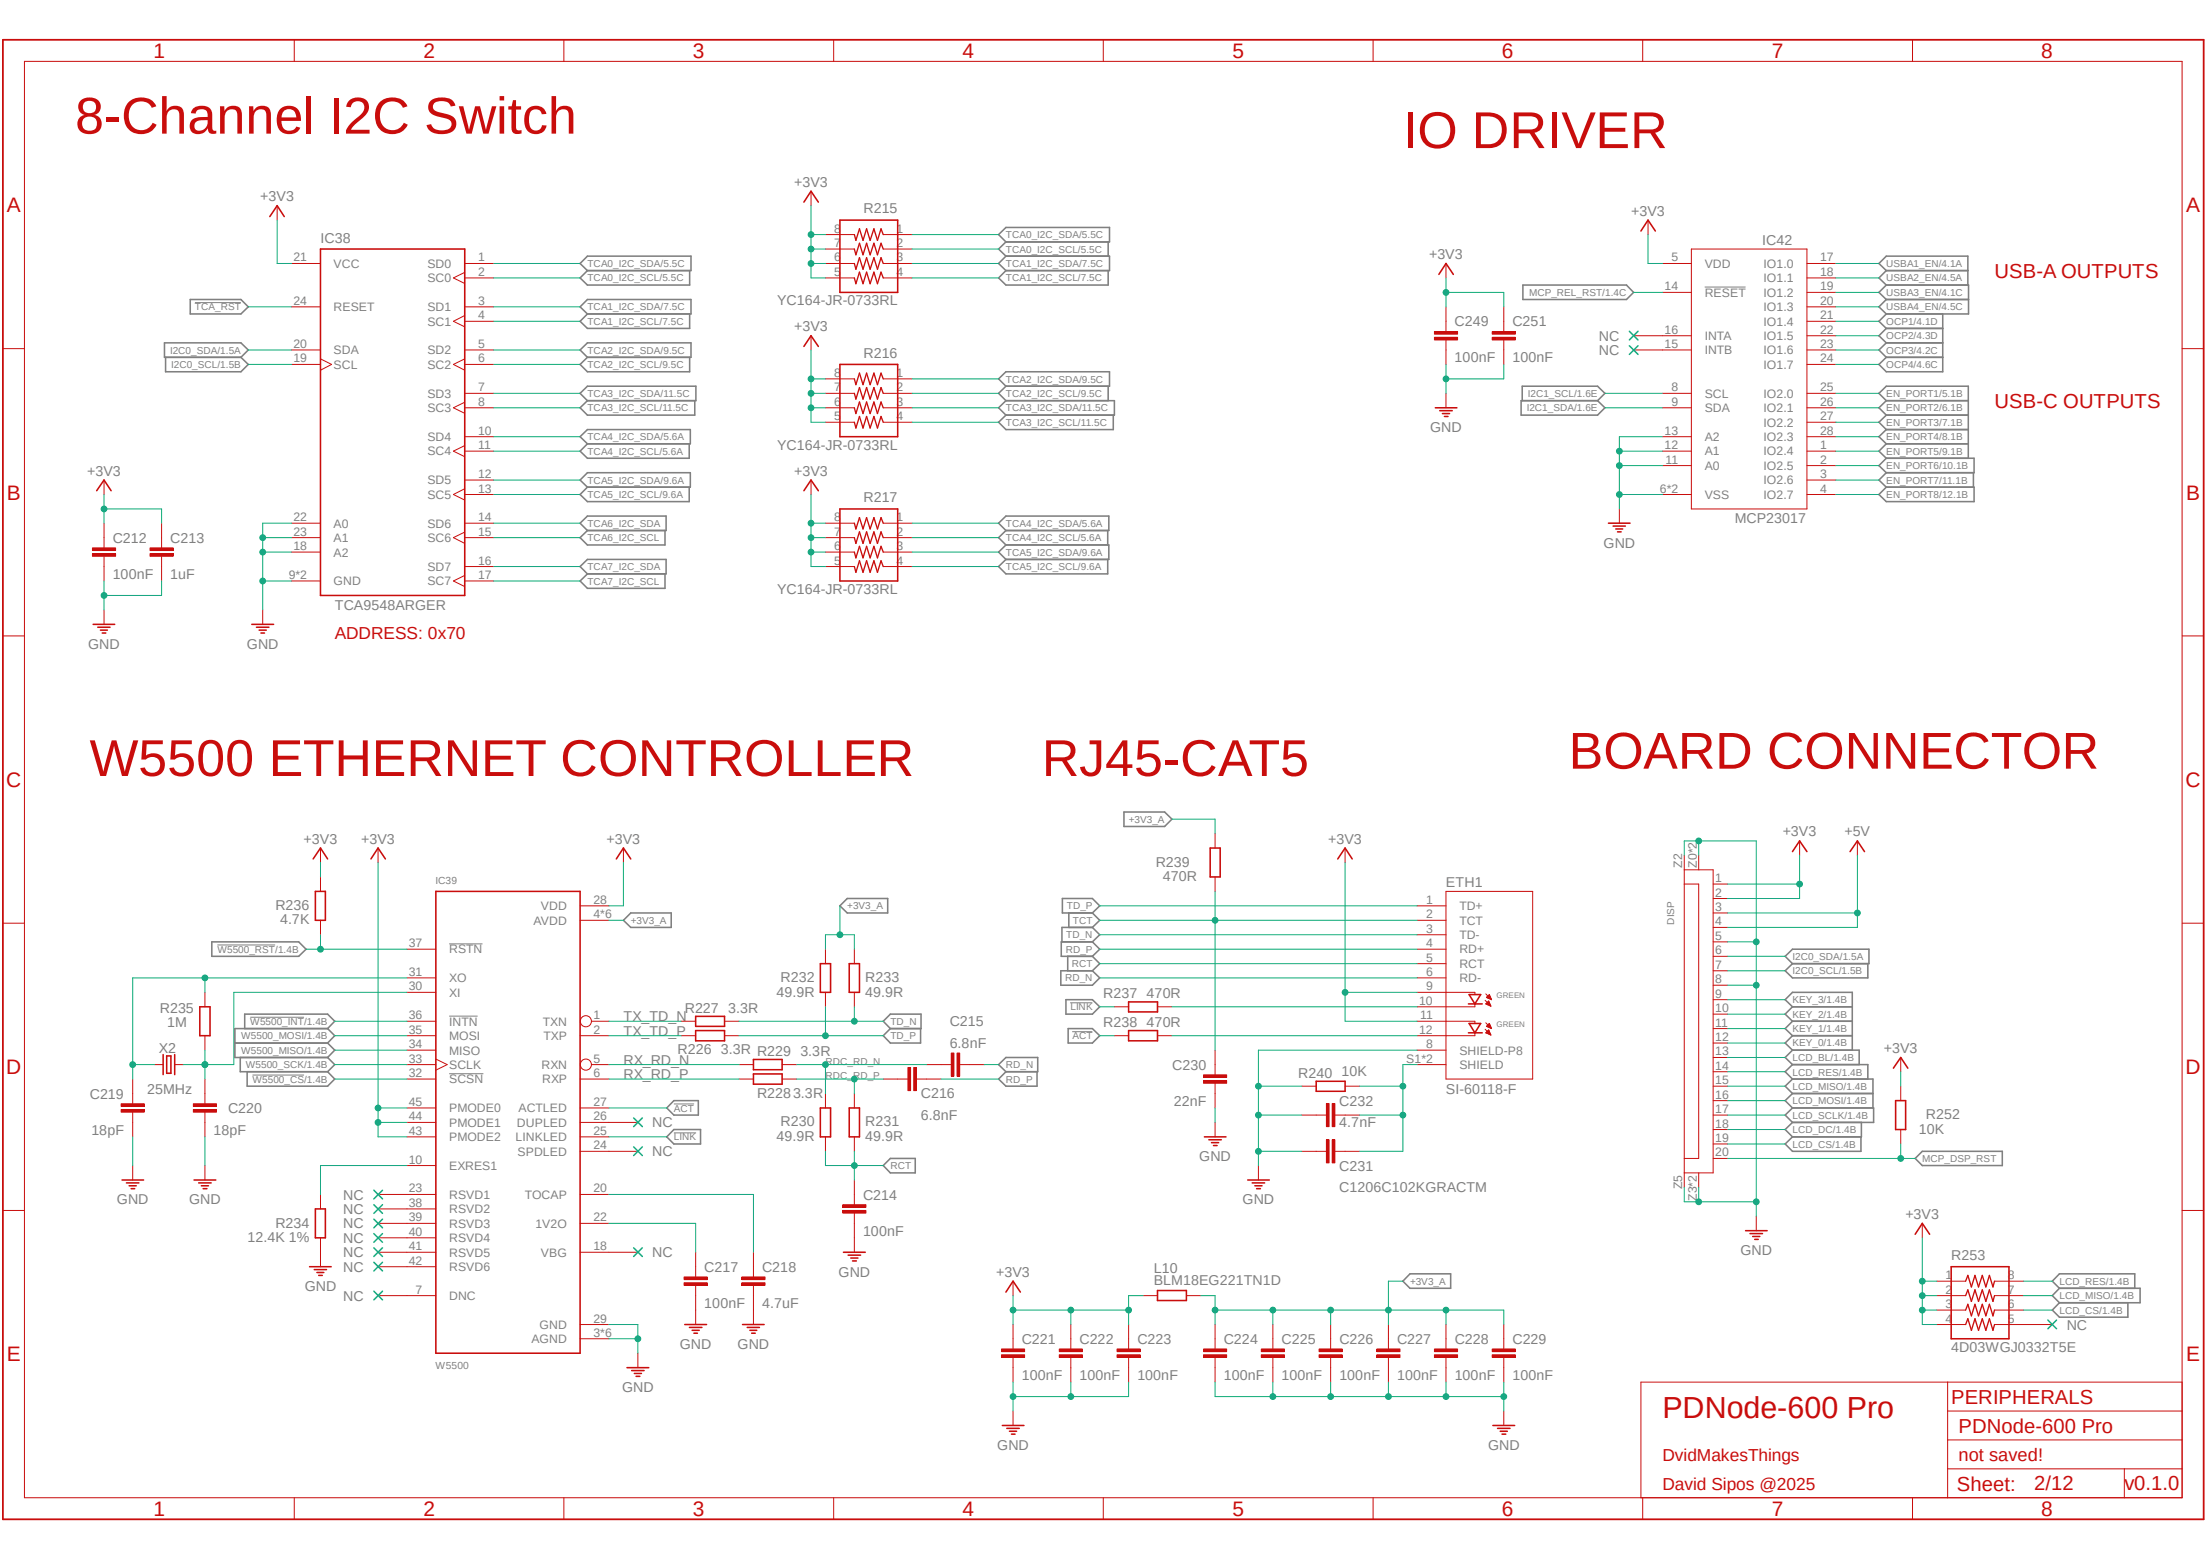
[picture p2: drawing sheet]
<svg xmlns="http://www.w3.org/2000/svg" width="420mm" height="297mm" viewBox="0 0 420 297" stroke-linecap="round" stroke-linejoin="round" font-family="sans-serif">
<defs><g id="words">
<g font-size="9.9" fill="#c90d0c">
<text x="14.3" y="25.4">8-Channel I2C Switch</text>
<text x="267.2" y="28.2">IO DRIVER</text>
<text x="17.1" y="147.7">W5500 ETHERNET CONTROLLER</text>
<text x="198.5" y="147.7">RJ45-CAT5</text>
<text x="298.8" y="146.3">BOARD CONNECTOR</text>
</g>
<text font-size="5.8" fill="#c90d0c" x="316.7" y="270">PDNode-600 Pro</text>
<g font-size="4" fill="#c90d0c">
<text x="29.3" y="11">1</text>
<text x="80.6" y="11">2</text>
<text x="132" y="11">3</text>
<text x="183.3" y="11">4</text>
<text x="234.7" y="11">5</text>
<text x="286.1" y="11">6</text>
<text x="337.5" y="11">7</text>
<text x="388.8" y="11">8</text>
<text x="1.3" y="40.4">A</text>
<text x="416.4" y="40.4">A</text>
<text x="1.3" y="95.1">B</text>
<text x="416.4" y="95.1">B</text>
<text x="1.2" y="149.8">C</text>
<text x="416.3" y="149.8">C</text>
<text x="1.2" y="204.5">D</text>
<text x="416.3" y="204.5">D</text>
<text x="1.3" y="259.2">E</text>
<text x="416.4" y="259.2">E</text>
<text x="29.3" y="288.6">1</text>
<text x="80.6" y="288.6">2</text>
<text x="132" y="288.6">3</text>
<text x="183.3" y="288.6">4</text>
<text x="234.7" y="288.6">5</text>
<text x="286.1" y="288.6">6</text>
<text x="337.5" y="288.6">7</text>
<text x="388.8" y="288.6">8</text>
</g>
<g font-size="3.9" fill="#c90d0c">
<text x="379.9" y="52.9">USB-A OUTPUTS</text>
<text x="379.9" y="77.6">USB-C OUTPUTS</text>
<text x="371.6" y="267.3">PERIPHERALS</text>
<text x="373" y="272.8">PDNode-600 Pro</text>
<text x="372.7" y="283.9">Sheet:</text>
<text x="387.4" y="283.8">2/12</text>
<text x="404.6" y="283.8">v0.1.0</text>
</g>
<text font-size="3.5" fill="#c90d0c" x="373" y="278.3">not saved!</text>
<g font-size="3.3" fill="#c90d0c">
<text x="63.8" y="121.6">ADDRESS: 0x70</text>
<text x="316.7" y="278.3">DvidMakesThings</text>
<text x="316.7" y="283.8">David Sipos @2025</text>
</g>
<g font-size="2.7" fill="#808080">
<text x="151.3" y="35.6">+3V3</text>
<text x="49.6" y="38.3">+3V3</text>
<text x="164.5" y="40.6">R215</text>
<text x="310.7" y="41.1">+3V3</text>
<text x="61" y="46.3">IC38</text>
<text x="335.7" y="46.6">IC42</text>
<text x="272.2" y="49.3">+3V3</text>
<text x="148" y="58.1">YC164-JR-0733RL</text>
<text x="151.3" y="63.1">+3V3</text>
<text x="277.1" y="62.1">C249</text>
<text x="288.1" y="62.1">C251</text>
<text x="304.5" y="64.9">NC</text>
<text x="164.5" y="68.1">R216</text>
<text x="277.1" y="69">100nF</text>
<text x="288.1" y="69">100nF</text>
<text x="304.5" y="67.6">NC</text>
<text x="272.4" y="82.3">GND</text>
<text x="148" y="85.6">YC164-JR-0733RL</text>
<text x="16.6" y="90.6">+3V3</text>
<text x="151.3" y="90.6">+3V3</text>
<text x="164.5" y="95.5">R217</text>
<text x="330.4" y="99.7">MCP23017</text>
<text x="21.5" y="103.3">C212</text>
<text x="32.4" y="103.3">C213</text>
<text x="305.4" y="104.3">GND</text>
<text x="21.5" y="110.2">100nF</text>
<text x="32.4" y="110.2">1uF</text>
<text x="148" y="113.1">YC164-JR-0733RL</text>
<text x="63.8" y="116.1">TCA9548ARGER</text>
<text x="16.8" y="123.5">GND</text>
<text x="47" y="123.5">GND</text>
<text x="57.8" y="160.6">+3V3</text>
<text x="68.8" y="160.6">+3V3</text>
<text x="115.5" y="160.6">+3V3</text>
<text x="253" y="160.6">+3V3</text>
<text x="339.6" y="159.3">+3V3</text>
<text x="351.3" y="159.3">+5V</text>
<text x="220.1" y="165">R239</text>
<text x="221.5" y="167.7">470R</text>
<text x="52.5" y="173.2">R236</text>
<text x="275.4" y="168.9">ETH1</text>
<text x="53.3" y="176">4.7K</text>
<text x="147.9" y="189.7">49.9R</text>
<text x="148.7" y="187">R232</text>
<text x="164.8" y="189.7">49.9R</text>
<text x="164.8" y="187">R233</text>
<text x="210.1" y="190.1">R237</text>
<text x="218.4" y="190.1">470R</text>
<text x="30.4" y="192.8">R235</text>
<text x="31.8" y="195.6">1M</text>
<text x="118.7" y="194.4">TX_TD_N</text>
<text x="118.7" y="197.2">TX_TD_P</text>
<text x="130.4" y="192.8">R227</text>
<text x="138.7" y="192.8">3.3R</text>
<text x="180.9" y="195.4">C215</text>
<text x="210.1" y="195.6">R238</text>
<text x="218.4" y="195.6">470R</text>
<text x="30.3" y="200.5">X2</text>
<text x="118.7" y="202.7">RX_RD_N</text>
<text x="129.1" y="200.7">R226</text>
<text x="137.3" y="200.7">3.3R R229</text>
<text x="152.4" y="201.1">3.3R</text>
<text x="180.9" y="199.5">6.8nF</text>
<text x="223.3" y="203.7">C230</text>
<text x="358.8" y="200.5">+3V3</text>
<text x="17.1" y="209.2">C219</text>
<text x="28" y="208.2">25MHz</text>
<text x="118.7" y="205.4">RX_RD_P</text>
<text x="144.2" y="209">R2283.3R</text>
<text x="175.4" y="209.1">C216</text>
<text x="247.3" y="205.2">R240</text>
<text x="255.5" y="204.9">10K</text>
<text x="275.4" y="208.2">SI-60118-F</text>
<text x="43.4" y="211.9">C220</text>
<text x="124.2" y="214.6">NC</text>
<text x="148.7" y="214.5">R230</text>
<text x="164.8" y="214.5">R231</text>
<text x="175.4" y="213.3">6.8nF</text>
<text x="223.6" y="210.5">22nF</text>
<text x="255.1" y="214.6">4.7nF</text>
<text x="255.1" y="210.5">C232</text>
<text x="365.5" y="215.9">10K</text>
<text x="366.8" y="213.1">R252</text>
<text x="17.4" y="216">18pF</text>
<text x="40.7" y="216">18pF</text>
<text x="124.2" y="220.1">NC</text>
<text x="147.9" y="217.2">49.9R</text>
<text x="164.8" y="217.2">49.9R</text>
<text x="228.4" y="221.1">GND</text>
<text x="255.1" y="227">C1206C102KGRACTM</text>
<text x="255.1" y="222.9">C231</text>
<text x="22.3" y="229.3">GND</text>
<text x="36" y="229.3">GND</text>
<text x="52.5" y="233.7">R234</text>
<text x="65.4" y="231.1">NC</text>
<text x="65.4" y="233.9">NC</text>
<text x="65.4" y="228.4">NC</text>
<text x="164.4" y="228.4">C214</text>
<text x="236.7" y="229.3">GND</text>
<text x="362.9" y="232.1">+3V3</text>
<text x="47.1" y="236.4">12.4K 1%</text>
<text x="65.4" y="236.6">NC</text>
<text x="65.4" y="239.4">NC</text>
<text x="124.2" y="239.4">NC</text>
<text x="164.4" y="235.2">100nF</text>
<text x="331.5" y="239">GND</text>
<text x="371.6" y="239.8">R253</text>
<text x="58" y="245.8">GND</text>
<text x="65.4" y="242.1">NC</text>
<text x="134.2" y="242.1">C217</text>
<text x="145.2" y="242.1">C218</text>
<text x="159.7" y="243.1">GND</text>
<text x="189.7" y="243.1">+3V3</text>
<text x="219.8" y="244.7">BLM18EG221TN1D</text>
<text x="219.8" y="242.3">L10</text>
<text x="65.4" y="247.7">NC</text>
<text x="134.2" y="249">100nF</text>
<text x="145.2" y="249">4.7uF</text>
<text x="129.5" y="256.8">GND</text>
<text x="140.5" y="256.8">GND</text>
<text x="194.6" y="255.9">C221</text>
<text x="205.6" y="255.9">C222</text>
<text x="216.6" y="255.9">C223</text>
<text x="233.1" y="255.9">C224</text>
<text x="244.1" y="255.9">C225</text>
<text x="255.1" y="255.9">C226</text>
<text x="266.1" y="255.9">C227</text>
<text x="277.1" y="255.9">C228</text>
<text x="288.1" y="255.9">C229</text>
<text x="371.6" y="257.4">4D03WGJ0332T5E</text>
<text x="393.7" y="253.2">NC</text>
<text x="194.6" y="262.8">100nF</text>
<text x="205.6" y="262.8">100nF</text>
<text x="216.6" y="262.8">100nF</text>
<text x="233.1" y="262.8">100nF</text>
<text x="244.1" y="262.8">100nF</text>
<text x="255.1" y="262.8">100nF</text>
<text x="266.1" y="262.8">100nF</text>
<text x="277.1" y="262.8">100nF</text>
<text x="288.1" y="262.8">100nF</text>
<text x="118.5" y="265">GND</text>
<text x="189.9" y="276.1">GND</text>
<text x="283.4" y="276.1">GND</text>
</g>
<g font-size="2.3" fill="#808080">
<text x="158.9" y="44.3">8</text>
<text x="158.9" y="47">7</text>
<text x="170.8" y="44.3">1</text>
<text x="170.8" y="47">2</text>
<text x="55.9" y="49.8">21</text>
<text x="63.5" y="51">VCC</text>
<text x="81.4" y="53.7">SC0</text>
<text x="81.4" y="51">SD0</text>
<text x="91.1" y="52.5">2</text>
<text x="91.1" y="49.8">1</text>
<text x="158.9" y="49.8">6</text>
<text x="158.9" y="52.5">5</text>
<text x="170.8" y="49.8">3</text>
<text x="170.8" y="52.5">4</text>
<text x="318.4" y="49.8">5</text>
<text x="324.7" y="51">VDD</text>
<text x="335.9" y="53.7">IO1.1</text>
<text x="335.9" y="51">IO1.0</text>
<text x="346.7" y="52.5">18</text>
<text x="346.7" y="49.8">17</text>
<text x="55.9" y="58">24</text>
<text x="63.5" y="59.2">RESET</text>
<text x="81.4" y="59.2">SD1</text>
<text x="91.1" y="58">3</text>
<text x="317" y="55.3">14</text>
<text x="324.7" y="56.5">RESET</text>
<text x="335.9" y="56.5">IO1.2</text>
<text x="335.9" y="59.2">IO1.3</text>
<text x="346.7" y="55.3">19</text>
<text x="346.7" y="58">20</text>
<text x="81.4" y="62">SC1</text>
<text x="91.1" y="60.8">4</text>
<text x="317" y="63.5">16</text>
<text x="324.7" y="64.7">INTA</text>
<text x="335.9" y="62">IO1.4</text>
<text x="335.9" y="64.7">IO1.5</text>
<text x="346.7" y="60.8">21</text>
<text x="346.7" y="63.5">22</text>
<text x="55.9" y="69">19</text>
<text x="55.9" y="66.3">20</text>
<text x="63.5" y="70.2">SCL</text>
<text x="63.5" y="67.5">SDA</text>
<text x="81.4" y="70.2">SC2</text>
<text x="81.4" y="67.5">SD2</text>
<text x="91.1" y="69">6</text>
<text x="91.1" y="66.3">5</text>
<text x="158.9" y="71.8">8</text>
<text x="170.8" y="71.8">1</text>
<text x="317" y="66.3">15</text>
<text x="324.7" y="67.5">INTB</text>
<text x="335.9" y="67.5">IO1.6</text>
<text x="335.9" y="70.2">IO1.7</text>
<text x="346.7" y="66.3">23</text>
<text x="346.7" y="69">24</text>
<text x="81.4" y="75.7">SD3</text>
<text x="91.1" y="77.3">8</text>
<text x="91.1" y="74.5">7</text>
<text x="158.9" y="74.5">7</text>
<text x="158.9" y="77.3">6</text>
<text x="170.8" y="74.5">2</text>
<text x="170.8" y="77.3">3</text>
<text x="318.4" y="74.5">8</text>
<text x="318.4" y="77.3">9</text>
<text x="324.7" y="75.7">SCL</text>
<text x="335.9" y="75.7">IO2.0</text>
<text x="346.7" y="74.5">25</text>
<text x="346.7" y="77.3">26</text>
<text x="81.4" y="78.5">SC3</text>
<text x="81.4" y="84">SD4</text>
<text x="91.1" y="82.8">10</text>
<text x="158.9" y="80">5</text>
<text x="170.8" y="80">4</text>
<text x="317" y="82.8">13</text>
<text x="324.7" y="78.5">SDA</text>
<text x="324.7" y="83.9">A2</text>
<text x="335.9" y="78.5">IO2.1</text>
<text x="335.9" y="81.2">IO2.2</text>
<text x="335.9" y="84">IO2.3</text>
<text x="346.7" y="80">27</text>
<text x="346.7" y="82.8">28</text>
<text x="81.4" y="86.7">SC4</text>
<text x="91.1" y="85.5">11</text>
<text x="317" y="85.5">12</text>
<text x="317.2" y="88.3">11</text>
<text x="324.7" y="86.7">A1</text>
<text x="324.7" y="89.5">A0</text>
<text x="335.9" y="86.7">IO2.4</text>
<text x="335.9" y="89.5">IO2.5</text>
<text x="346.7" y="85.5">1</text>
<text x="346.7" y="88.3">2</text>
<text x="81.4" y="95">SC5</text>
<text x="81.4" y="92.2">SD5</text>
<text x="91.1" y="93.8">13</text>
<text x="91.1" y="91">12</text>
<text x="316.2" y="93.8">6*2</text>
<text x="324.7" y="95">VSS</text>
<text x="335.9" y="92.2">IO2.6</text>
<text x="335.9" y="95">IO2.7</text>
<text x="346.7" y="91">3</text>
<text x="346.7" y="93.8">4</text>
<text x="55.9" y="102">23</text>
<text x="55.9" y="99.2">22</text>
<text x="63.5" y="100.5">A0</text>
<text x="81.4" y="100.5">SD6</text>
<text x="91.1" y="102">15</text>
<text x="91.1" y="99.2">14</text>
<text x="158.9" y="99.2">8</text>
<text x="158.9" y="102">7</text>
<text x="170.8" y="99.2">1</text>
<text x="170.8" y="102">2</text>
<text x="55.9" y="104.7">18</text>
<text x="63.5" y="103.2">A1</text>
<text x="63.5" y="106">A2</text>
<text x="81.4" y="103.2">SC6</text>
<text x="91.1" y="107.5">16</text>
<text x="158.9" y="104.7">6</text>
<text x="158.9" y="107.5">5</text>
<text x="170.8" y="104.7">3</text>
<text x="170.8" y="107.5">4</text>
<text x="55" y="110.2">9*2</text>
<text x="63.5" y="111.5">GND</text>
<text x="81.4" y="111.5">SC7</text>
<text x="81.4" y="108.7">SD7</text>
<text x="91.1" y="110.2">17</text>
<text x="320.4" y="165.2" transform="rotate(-90 320.4 165.2)">Z2</text>
<text x="323.2" y="165.2" transform="rotate(-90 323.2 165.2)">Z0*2</text>
<text x="326.7" y="167.9">1</text>
<text x="103" y="173.3">VDD</text>
<text x="113" y="172.1">28</text>
<text x="271.6" y="172.1">1</text>
<text x="278" y="173.3">TD+</text>
<text x="326.7" y="170.7">2</text>
<text x="326.7" y="173.4">3</text>
<text x="101.6" y="176">AVDD</text>
<text x="113" y="174.8">4*6</text>
<text x="271.6" y="174.8">2</text>
<text x="271.6" y="177.6">3</text>
<text x="278" y="176">TCT</text>
<text x="278" y="178.8">TD-</text>
<text x="326.7" y="176.2">4</text>
<text x="326.7" y="178.9">5</text>
<text x="77.9" y="185.8">31</text>
<text x="77.9" y="180.3">37</text>
<text x="85.6" y="181.5">RSTN</text>
<text x="271.6" y="180.3">4</text>
<text x="271.6" y="183.1">5</text>
<text x="271.6" y="185.8">6</text>
<text x="278" y="181.5">RD+</text>
<text x="278" y="184.3">RCT</text>
<text x="326.7" y="181.7">6</text>
<text x="326.7" y="184.4">7</text>
<text x="77.9" y="188.6">30</text>
<text x="85.6" y="189.8">XI</text>
<text x="85.6" y="187">XO</text>
<text x="270.3" y="191.3">10</text>
<text x="271.6" y="188.6">9</text>
<text x="278" y="187">RD-</text>
<text x="326.7" y="187.2">8</text>
<text x="326.7" y="190">9</text>
<text x="77.9" y="196.8">35</text>
<text x="77.9" y="194.1">36</text>
<text x="85.6" y="195.3">INTN</text>
<text x="103.4" y="195.3">TXN</text>
<text x="113" y="194.1">1</text>
<text x="113" y="196.8">2</text>
<text x="270.3" y="196.8">12</text>
<text x="270.5" y="194.1">11</text>
<text x="326.7" y="192.7">10</text>
<text x="326.7" y="195.5">11</text>
<text x="77.9" y="202.3">33</text>
<text x="77.9" y="199.6">34</text>
<text x="85.6" y="203.5">SCLK</text>
<text x="85.6" y="198">MOSI</text>
<text x="85.6" y="200.8">MISO</text>
<text x="103.1" y="203.5">RXN</text>
<text x="103.5" y="198">TXP</text>
<text x="113" y="202.3">5</text>
<text x="267.8" y="202.3">S1*2</text>
<text x="271.6" y="199.6">8</text>
<text x="278" y="203.5">SHIELD</text>
<text x="278" y="200.8">SHIELD-P8</text>
<text x="326.7" y="198.2">12</text>
<text x="326.7" y="200.9">13</text>
<text x="326.7" y="203.7">14</text>
<text x="77.9" y="205.1">32</text>
<text x="85.6" y="206.3">SCSN</text>
<text x="103.3" y="206.3">RXP</text>
<text x="113" y="205.1">6</text>
<text x="326.7" y="206.4">15</text>
<text x="326.7" y="209.2">16</text>
<text x="77.9" y="210.6">45</text>
<text x="77.9" y="213.3">44</text>
<text x="85.6" y="211.8">PMODE0</text>
<text x="85.6" y="214.5">PMODE1</text>
<text x="98.5" y="214.5">DUPLED</text>
<text x="98.8" y="211.8">ACTLED</text>
<text x="113" y="213.3">26</text>
<text x="113" y="210.6">27</text>
<text x="326.7" y="211.9">17</text>
<text x="326.7" y="214.7">18</text>
<text x="77.9" y="221.5">10</text>
<text x="77.9" y="216.1">43</text>
<text x="85.6" y="217.3">PMODE2</text>
<text x="98.2" y="217.3">LINKLED</text>
<text x="98.6" y="220">SPDLED</text>
<text x="113" y="218.8">24</text>
<text x="113" y="216.1">25</text>
<text x="326.7" y="217.4">19</text>
<text x="326.7" y="220.2">20</text>
<text x="77.9" y="227">23</text>
<text x="85.6" y="222.8">EXRES1</text>
<text x="113" y="227">20</text>
<text x="320.4" y="226.4" transform="rotate(-90 320.4 226.4)">Z5</text>
<text x="77.9" y="229.8">38</text>
<text x="77.9" y="232.5">39</text>
<text x="85.6" y="228.3">RSVD1</text>
<text x="85.6" y="231">RSVD2</text>
<text x="85.6" y="233.8">RSVD3</text>
<text x="100" y="228.3">TOCAP</text>
<text x="102" y="233.8">1V2O</text>
<text x="113" y="232.5">22</text>
<text x="323.2" y="228.6" transform="rotate(-90 323.2 228.6)">Z3*2</text>
<text x="77.9" y="235.3">40</text>
<text x="77.9" y="238">41</text>
<text x="85.6" y="236.5">RSVD4</text>
<text x="85.6" y="239.2">RSVD5</text>
<text x="103" y="239.3">VBG</text>
<text x="113" y="238">18</text>
<text x="77.9" y="240.8">42</text>
<text x="85.6" y="242">RSVD6</text>
<text x="370.6" y="243.5">1</text>
<text x="382.4" y="243.5">8</text>
<text x="79.2" y="246.3">7</text>
<text x="85.6" y="247.5">DNC</text>
<text x="113" y="251.8">29</text>
<text x="370.6" y="246.3">2</text>
<text x="370.6" y="249.1">3</text>
<text x="370.6" y="251.8">4</text>
<text x="382.4" y="246.3">7</text>
<text x="382.4" y="249.1">6</text>
<text x="382.4" y="251.8">5</text>
<text x="101.2" y="255.7">AGND</text>
<text x="102.8" y="253">GND</text>
<text x="113" y="254.5">3*6</text>
</g>
<g font-size="1.9" fill="#808080">
<text x="191.6" y="45.3">TCA0_I2C_SDA/5.5C</text>
<text x="111.9" y="53.6">TCA0_I2C_SCL/5.5C</text>
<text x="111.9" y="50.8">TCA0_I2C_SDA/5.5C</text>
<text x="191.6" y="53.6">TCA1_I2C_SCL/7.5C</text>
<text x="191.6" y="48.1">TCA0_I2C_SCL/5.5C</text>
<text x="191.6" y="50.8">TCA1_I2C_SDA/7.5C</text>
<text x="359.3" y="50.8">USBA1_EN/4.1A</text>
<text x="359.3" y="53.6">USBA2_EN/4.5A</text>
<text x="37.1" y="59.1">TCA_RST</text>
<text x="111.9" y="59.1">TCA1_I2C_SDA/7.5C</text>
<text x="291.3" y="56.3">MCP_REL_RST/1.4C</text>
<text x="359.3" y="56.3">USBA3_EN/4.1C</text>
<text x="359.3" y="59.1">USBA4_EN/4.5C</text>
<text x="111.9" y="61.9">TCA1_I2C_SCL/7.5C</text>
<text x="359.3" y="61.9">OCP1/4.1D</text>
<text x="359.3" y="64.6">OCP2/4.3D</text>
<text x="32.4" y="67.3">I2C0_SDA/1.5A</text>
<text x="32.6" y="70.1">I2C0_SCL/1.5B</text>
<text x="111.9" y="70.1">TCA2_I2C_SCL/9.5C</text>
<text x="111.9" y="67.4">TCA2_I2C_SDA/9.5C</text>
<text x="359.3" y="67.4">OCP3/4.2C</text>
<text x="359.3" y="70.1">OCP4/4.6C</text>
<text x="111.9" y="75.6">TCA3_I2C_SDA/11.5C</text>
<text x="191.6" y="75.6">TCA2_I2C_SCL/9.5C</text>
<text x="191.6" y="72.9">TCA2_I2C_SDA/9.5C</text>
<text x="291" y="75.6">I2C1_SCL/1.6E</text>
<text x="359.3" y="75.6">EN_PORT1/5.1B</text>
<text x="111.9" y="78.3">TCA3_I2C_SCL/11.5C</text>
<text x="111.9" y="83.8">TCA4_I2C_SDA/5.6A</text>
<text x="191.6" y="81.1">TCA3_I2C_SCL/11.5C</text>
<text x="191.6" y="78.3">TCA3_I2C_SDA/11.5C</text>
<text x="290.8" y="78.3">I2C1_SDA/1.6E</text>
<text x="359.3" y="78.3">EN_PORT2/6.1B</text>
<text x="359.3" y="81.1">EN_PORT3/7.1B</text>
<text x="359.3" y="83.8">EN_PORT4/8.1B</text>
<text x="111.9" y="86.6">TCA4_I2C_SCL/5.6A</text>
<text x="359.3" y="86.6">EN_PORT5/9.1B</text>
<text x="359.3" y="89.3">EN_PORT6/10.1B</text>
<text x="111.9" y="94.8">TCA5_I2C_SCL/9.6A</text>
<text x="111.9" y="92.1">TCA5_I2C_SDA/9.6A</text>
<text x="359.3" y="94.8">EN_PORT8/12.1B</text>
<text x="359.3" y="92.1">EN_PORT7/11.1B</text>
<text x="111.9" y="100.3">TCA6_I2C_SDA</text>
<text x="191.6" y="100.3">TCA4_I2C_SDA/5.6A</text>
<text x="111.9" y="103.1">TCA6_I2C_SCL</text>
<text x="191.6" y="103.1">TCA4_I2C_SCL/5.6A</text>
<text x="191.6" y="105.8">TCA5_I2C_SDA/9.6A</text>
<text x="111.9" y="111.3">TCA7_I2C_SCL</text>
<text x="111.9" y="108.6">TCA7_I2C_SDA</text>
<text x="191.6" y="108.6">TCA5_I2C_SCL/9.6A</text>
<text x="215" y="156.6">+3V3_A</text>
<text x="83" y="168.2">IC39</text>
<text x="161.4" y="173.1">+3V3_A</text>
<text x="203.2" y="173.1">TD_P</text>
<text x="120.1" y="175.9">+3V3_A</text>
<text x="203.1" y="178.6">TD_N</text>
<text x="204.3" y="175.9">TCT</text>
<text x="318.9" y="176" transform="rotate(-90 318.9 176)">DISP</text>
<text x="41.4" y="181.4">W5500_RST/1.4B</text>
<text x="203" y="181.4">RD_P</text>
<text x="204.1" y="184.1">RCT</text>
<text x="341.4" y="182.8">I2C0_SDA/1.5A</text>
<text x="341.4" y="185.5">I2C0_SCL/1.5B</text>
<text x="202.9" y="186.9">RD_N</text>
<text x="341.4" y="191">KEY_3/1.4B</text>
<text x="45.9" y="197.9">W5500_MOSI/1.4B</text>
<text x="47.7" y="195.1">W5500_INT/1.4B</text>
<text x="169.6" y="195.2">TD_N</text>
<text x="169.6" y="197.9">TD_P</text>
<text x="203.9" y="192.4">LINK</text>
<text x="204.3" y="197.9">ACT</text>
<text x="341.4" y="196.5">KEY_1/1.4B</text>
<text x="341.4" y="193.8">KEY_2/1.4B</text>
<text x="45.9" y="200.6">W5500_MISO/1.4B</text>
<text x="46.8" y="203.4">W5500_SCK/1.4B</text>
<text x="157.2" y="202.7">RDC_RD_N</text>
<text x="191.6" y="203.4">RD_N</text>
<text x="341.4" y="199.2">KEY_0/1.4B</text>
<text x="341.4" y="202">LCD_BL/1.4B</text>
<text x="48.1" y="206.1">W5500_CS/1.4B</text>
<text x="157.2" y="205.4">RDC_RD_P</text>
<text x="191.6" y="206.1">RD_P</text>
<text x="341.4" y="204.8">LCD_RES/1.4B</text>
<text x="341.4" y="207.5">LCD_MISO/1.4B</text>
<text x="128.4" y="211.6">ACT</text>
<text x="341.4" y="210.2">LCD_MOSI/1.4B</text>
<text x="341.4" y="213">LCD_SCLK/1.4B</text>
<text x="341.4" y="215.7">LCD_DC/1.4B</text>
<text x="128.4" y="217.1">LINK</text>
<text x="341.4" y="218.5">LCD_CS/1.4B</text>
<text x="366.1" y="221.2">MCP_DSP_RST</text>
<text x="169.6" y="222.6">RCT</text>
<text x="268.6" y="244.6">+3V3_A</text>
<text x="392.3" y="244.6">LCD_RES/1.4B</text>
<text x="392.3" y="250.1">LCD_CS/1.4B</text>
<text x="392.3" y="247.4">LCD_MISO/1.4B</text>
<text x="83" y="260.6">W5500</text>
</g>
<g font-size="1.5" fill="#808080">
<text x="285.1" y="190">GREEN</text>
<text x="285.1" y="195.5">GREEN</text>
</g>
</g></defs>
<path d="M0 7.2l420 282.6M420 7.3l-420 282.6" fill="none" stroke="#fff" stroke-width=".19"/>
<path d="M37.1 57.6h8.8M324.7 54.7h7.8M41.4 179.9h11M85.6 179.7h6.3M47.7 193.7h10.2M85.6 193.5h5.4M203.8 190.9h4.3M204.2 196.4h3.9M48.1 204.7h9.8M85.6 204.4h6.5M128.4 215.7h4.2M128.4 210.2h3.8" fill="none" stroke="#808080" stroke-width=".19"/>
<g fill="none" stroke="#808080" stroke-width=".3">
<path d="M36.2 57h9.7l1.4 1.4-1.4 1.4h-9.7zM110.5 58.4l1.4-1.4h19.7v2.8h-19.7zM110.5 50.2l1.4-1.4h19.7v2.7h-19.7zM111.9 59.8l-1.4 1.4 1.4 1.3h19.5v-2.7M111.9 51.5l-1.4 1.4 1.4 1.4h19.5v-2.8M190.2 44.7l1.4-1.4h19.7v2.8h-19.7zM191.6 51.5l-1.4 1.4 1.4 1.4h19.5v-2.8M191.6 48.8h19.7v2.7h-19.7M191.6 46.1l-1.4 1.3 1.4 1.4M191.6 48.8l-1.4 1.4 1.4 1.3M211.1 46.1v2.7M290.1 54.3h19.7l1.3 1.4-1.3 1.3h-19.7z"/>
<path d="M359.3 54.3h15.6v5.5h-15.6M359.3 57h15.6M359.3 51.5h15.5M359.3 51.5l-1.4-1.3 1.4-1.4h15.5v5.5M359.3 51.5l-1.4 1.4 1.4 1.4M359.3 54.3l-1.4 1.4 1.4 1.3M359.3 57l-1.4 1.4 1.4 1.4M359.3 59.8l-1.4 1.4 1.4 1.3M370 59.8v11h-10.7l-1.4-1.4 1.4-1.4M31.3 65.3h14.6l1.4 1.3-1.4 1.4h-14.6zM31.5 68v2.8h14.4l1.4-1.4-1.4-1.4M110.5 66.6l1.4-1.3h19.7v2.7h-19.7z"/>
<path d="M110.5 74.9l1.4-1.4h20.6v2.8h-20.6zM111.9 68l-1.4 1.4 1.4 1.4h19.5v-2.8M111.9 76.3l-1.4 1.3 1.4 1.4h20.4v-2.7M190.2 72.1l1.4-1.3h19.7v2.7h-19.7zM191.6 76.3h20.7v2.7h-20.7M191.6 79l-1.4 1.4 1.4 1.4h20.4v-2.8M191.6 73.5l-1.4 1.4 1.4 1.4M191.6 76.3l-1.4 1.3 1.4 1.4M211.1 73.5v2.8M289.7 76.3h14.6l1.4 1.3-1.4 1.4h-14.6zM289.9 76.3v-2.8h14.4l1.4 1.4-1.4 1.4M359.3 68h10.7"/>
<path d="M359.3 65.3h10.7M359.3 76.3h15.6M359.3 79h15.6M359.3 62.5h10.7M359.3 76.3l-1.4-1.4 1.4-1.4h15.6v13.7M359.3 62.5l-1.4 1.4 1.4 1.4M359.3 65.3l-1.4 1.3 1.4 1.4M359.3 76.3l-1.4 1.3 1.4 1.4M359.3 79l-1.4 1.4 1.4 1.4M110.5 83.1l1.4-1.3h19.6v2.7h-19.6zM110.5 99.6l1.4-1.3h15v2.7h-15zM110.5 91.4l1.4-1.4h19.6v2.8h-19.6z"/>
<path d="M111.9 84.5l-1.4 1.4 1.4 1.3h19.4v-2.7M111.9 92.8l-1.4 1.3 1.4 1.4h19.4v-2.7M190.2 99.6l1.4-1.3h19.6v2.7h-19.6zM357.9 94.1l1.4-1.3h16.7v2.7h-16.7zM359.3 81.8h15.6M359.3 84.5h15.6M359.3 87.2h16.7v2.8h-16.7M359.3 81.8l-1.4 1.3 1.4 1.4M359.3 84.5l-1.4 1.4 1.4 1.3M359.3 87.2l-1.4 1.4 1.4 1.4M359.3 90l-1.4 1.4 1.4 1.4M375.9 90v2.8"/>
<path d="M110.5 107.9l1.4-1.4h15v2.8h-15zM111.9 101l-1.4 1.4 1.4 1.4h14.8v-2.8M111.9 109.3l-1.4 1.3 1.4 1.4h14.8v-2.7M191.6 101l-1.4 1.4 1.4 1.4M191.6 103.8h19.6v2.7h-19.6M191.6 106.5l-1.4 1.4 1.4 1.4h19.4v-2.8M191.6 103.8l-1.4 1.3 1.4 1.4M211 101v2.8M214.1 154.6h7.7l1.4 1.4-1.4 1.4h-7.7zM40.3 179.3h16.6l1.4 1.4-1.4 1.4h-16.6zM118.7 175.2l1.4-1.4h7.7v2.8h-7.7zM161.4 171.1h7.7v2.7h-7.7l-1.4-1.3z"/>
<path d="M202.4 171.1h5.7l1.4 1.4-1.4 1.3h-5.7zM203.6 173.8v2.8M208.1 176.6l1.4 1.4-1.4 1.3M208.1 179.3h-6v2.8h6M208.1 176.6h-5.8v2.7M208.1 179.3l1.4 1.4-1.4 1.4M208.1 173.8l1.4 1.4-1.4 1.4M44.7 198.6h17.7M46.6 195.8v-2.7h15.8l1.4 1.3-1.4 1.4M62.4 195.8h-17.7v5.5h17.7M62.4 198.6l1.4 1.3-1.4 1.4M62.4 195.8l1.4 1.4-1.4 1.4"/>
<path d="M168.2 194.4l1.4-1.3h5.8v2.7h-5.8zM169.6 195.8l-1.4 1.4 1.4 1.4h5.7v-2.8M202.1 184.8h6l1.4 1.4-1.4 1.4h-6zM203 190.3h5.1l1.4 1.4-1.4 1.4h-5.1zM203.4 182.1v2.7M203.5 195.8h4.6l1.4 1.4-1.4 1.4h-4.6zM208.1 182.1l1.4 1.4-1.4 1.3M340 182.1l1.4-1.4h14.6v2.8h-14.6zM341.4 183.5l-1.4 1.3 1.4 1.4h14.4v-2.7M341.4 197.2l-1.4 1.4 1.4 1.3M341.4 199.9h12.7v2.8M341.4 197.2h11.4"/>
<path d="M341.4 191.7l-1.4-1.4 1.4-1.4h11.4v11M341.4 194.4l-1.4 1.4 1.4 1.4M341.4 194.4h11.4M341.4 191.7l-1.4 1.4 1.4 1.3M341.4 191.7h11.4M341.4 199.9l-1.4 1.4 1.4 1.4M45.8 201.3v2.7h16.6M47.1 204v2.8h15.3l1.4-1.4-1.4-1.4M62.4 201.3l1.4 1.4-1.4 1.3M128.4 215.1h5v2.7h-5l-1.4-1.3zM128.4 209.5h4.6v2.8h-4.6l-1.4-1.4zM190.2 202.7l1.4-1.4h6.1v2.7h-6.1z"/>
<path d="M191.6 204l-1.4 1.4 1.4 1.4h5.9v-2.8M341.4 202.7h14.4v2.7M341.4 216.5l-1.4 1.3 1.4 1.4h13.1v-2.7M341.4 208.2l-1.4 1.3 1.4 1.4M341.4 210.9h15.5v2.8h-15.5M341.4 208.2h15.3M341.4 205.4h15.3v5.5M341.4 202.7l-1.4 1.3 1.4 1.4M341.4 205.4l-1.4 1.4 1.4 1.4M341.4 210.9l-1.4 1.4 1.4 1.4M341.4 213.7l-1.4 1.4 1.4 1.4M354.5 213.7v2.8h-13.1"/>
<path d="M366.1 219.2h15.3v2.7h-15.3l-1.3-1.3zM168.2 221.9l1.4-1.3h4.7v2.7h-4.7zM268.6 242.5h7.7v2.8h-7.7l-1.4-1.4zM392.3 245.3l-1.4-1.4 1.4-1.4h14.3v2.8M392.3 245.3h15.3v2.7h-15.3M392.3 248l-1.4 1.4 1.4 1.4h13v-2.8M392.3 245.3l-1.4 1.4 1.4 1.3"/>
</g>
<g fill="none" stroke="#c90d0c" stroke-width=".19">
<path d="M4.7 11.7h410.9v273.5h-410.9zM56 7.6v4.1M107.4 7.6v4.1M158.8 7.6v4.1M210.1 7.6v4.1M261.5 7.6v4.1M312.9 7.6v4.1M364.3 7.6v4.1M.6 66.4h4.1M415.6 66.4h4.1M19.8 91.4v2.7M19.8 102.4v1.9"/>
<path d="M19.8 106v1.9M19.8 116.1v2.8M.6 121.1h4.1M415.6 121.1h4.1M.6 175.8h4.1M415.6 175.8h4.1M.6 230.5h4.1M415.6 230.5h4.1M371 279.7h44.6M371 263.1v22.1M371 274.2h44.6M371 268.6h44.6"/>
<path d="M404.6 279.7v5.5M415.6 263.1h-103.1v22.1M56 285.2v4.1M107.4 285.2v4.1M158.8 285.2v4.1M210.1 285.2v4.1M261.5 285.2v4.1M312.9 285.2v4.1M364.3 285.2v4.1"/>
</g>
<path d="M.6 7.6h419.1v281.7h-419.1z" fill="none" stroke="#c90d0c" stroke-width=".34"/>
<path d="M18.4 93.4l1.4-2 1.4 2M17.7 118.9h4.1M18.6 119.4h2.4M19.1 120h1.3M19.5 120.5h.7" fill="none" stroke="#c90d0c" stroke-width=".3"/>
<path d="M17.6 105.4h4.4v.5h-4.4z" fill-rule="evenodd" fill="#c90d0c"/>
<path d="M17.6 105.4h4.4v.5h-4.4z" fill="none" stroke="#c90d0c" stroke-width=".19"/>
<path d="M17.6 104.3h4.4v.5h-4.4z" fill-rule="evenodd" fill="#c90d0c"/>
<g fill="none" stroke="#c90d0c" stroke-width=".19">
<path d="M52.8 39.2v2.7M154.5 36.4v2.8M55.5 58.4h5.5M55.5 50.2h5.5M88.5 51.9l-2.1 1 2.1 1.1M88.5 52.9h5.5M88.5 58.4h5.5M88.5 50.2h5.5M157.2 52.9h5.5M157.2 50.2h5.5M157.2 44.7h5.5M157.2 47.4h5.5"/>
<path d="M168.2 52.9h5.5M168.2 50.2h5.5M168.2 44.7h5.5M168.2 47.4h5.5M55.5 69.4h5.5M55.5 66.6h5.5M61 68.3l2.2 1.1-2.2 1.1M88.5 69.4h5.5M88.5 76.6l-2.1 1 2.1 1.1M88.5 77.6h5.5M88.5 60.1l-2.1 1.1 2.1 1M88.5 61.2h5.5"/>
<path d="M88.5 68.3l-2.1 1.1 2.1 1.1M88.5 66.6h5.5M88.5 74.9h5.5M154.5 63.9v2.7M157.2 77.6h5.5M157.2 74.9h5.5M157.2 72.1h5.5M168.2 77.6h5.5M168.2 74.9h5.5M168.2 72.1h5.5M19.8 99.6v2.8M55.5 99.6h5.5"/>
<path d="M88.5 99.6h5.5M88.5 84.8l-2.1 1.1 2.1 1.1M88.5 85.9h5.5M88.5 83.1h5.5M88.5 93l-2.1 1.1 2.1 1.1M88.5 94.1h5.5M88.5 91.4h5.5M154.5 91.4v2.7M157.2 99.6h5.5M157.2 80.4h5.5M168.2 99.6h5.5M168.2 80.4h5.5"/>
<path d="M17.6 104.3h4.4v.5h-4.4zM19.8 107.9v2.7M30.8 102.4v1.9M30.8 106v1.9M50 116.1v2.8M55.5 102.4h5.5M55.5 105.1h5.5M55.5 110.6h5.5M88.5 102.4h5.5M88.5 110.6h5.5M88.5 101.3l-2.1 1.1 2.1 1.1M88.5 109.6l-2.1 1 2.1 1.1"/>
<path d="M88.5 107.9h5.5M157.2 102.4h5.5M157.2 105.1h5.5M157.2 107.9h5.5M168.2 102.4h5.5M168.2 105.1h5.5M168.2 107.9h5.5"/>
</g>
<path d="M153.1 38.5l1.4-2.1 1.4 2.1M51.4 41.2l1.4-2 1.3 2M61 47.4h27.5v66h-27.5zM160 41.9h11v13.8h-11zM153.1 66l1.4-2.1 1.4 2.1M160 69.4h11v13.7h-11zM153.1 93.4l1.4-2 1.4 2M160 96.9h11v13.7h-11zM48 118.9h4.1M48.9 119.4h2.3M49.4 120h1.3M49.7 120.5h.7" fill="none" stroke="#c90d0c" stroke-width=".3"/>
<path d="M162.7 44.7l.3 1.1 .7-2.2 .7 2.2 .7-2.2 .6 2.2 .8-2.2 .6 2.2 .7-2.2 .4 1.1M162.7 47.4l.3 1.1 .7-2.2 .7 2.2 .7-2.2 .6 2.2 .8-2.2 .6 2.2 .7-2.2 .4 1.1M162.7 50.2l.3 1.1 .7-2.2 .7 2.2 .7-2.2 .6 2.2 .8-2.2 .6 2.2 .7-2.2 .4 1.1M162.7 52.9l.3 1.1 .7-2.2 .7 2.2 .7-2.2 .6 2.2 .8-2.2 .6 2.2 .7-2.2 .4 1.1M162.7 72.1l.3 1.1 .7-2.2 .7 2.2 .7-2.2 .6 2.2 .8-2.2 .6 2.2 .7-2.2 .4 1.1M162.7 74.9l.3 1.1 .7-2.2 .7 2.2 .7-2.2 .6 2.2 .8-2.2 .6 2.2 .7-2.2 .4 1.1M162.7 77.6l.3 1.1 .7-2.2 .7 2.2 .7-2.2 .6 2.2 .8-2.2 .6 2.2 .7-2.2 .4 1.1M162.7 80.4l.3 1.1 .7-2.2 .7 2.2 .7-2.2 .6 2.2 .8-2.2 .6 2.2 .7-2.2 .4 1.1M162.7 99.6l.3 1.1 .7-2.1 .7 2.1 .7-2.1 .6 2.1 .8-2.1 .6 2.1 .7-2.1 .4 1M162.7 102.4l.3 1.1 .7-2.2 .7 2.2 .7-2.2 .6 2.2 .8-2.2 .6 2.2 .7-2.2 .4 1.1M162.7 105.1l.3 1.1 .7-2.2 .7 2.2 .7-2.2 .6 2.2 .8-2.2 .6 2.2 .7-2.2 .4 1.1M162.7 107.9l.3 1.1 .7-2.2 .7 2.2 .7-2.2 .6 2.2 .8-2.2 .6 2.2 .7-2.2 .4 1.1" fill="none" stroke="#c90d0c" stroke-width=".25"/>
<path d="M28.6 105.4h4.4v.5h-4.4z" fill-rule="evenodd" fill="#c90d0c"/>
<path d="M28.6 105.4h4.4v.5h-4.4z" fill="none" stroke="#c90d0c" stroke-width=".19"/>
<path d="M28.6 104.3h4.4v.5h-4.4z" fill-rule="evenodd" fill="#c90d0c"/>
<g fill="none" stroke="#c90d0c" stroke-width=".19">
<path d="M30.8 99.6v2.8M28.6 104.3h4.4v.5h-4.4zM30.8 107.9v2.7M72 161.5v2.7M110.5 175.2h5.5M110.5 172.5h5.5M77.5 194.4h5.5M77.5 197.2h5.5M77.5 188.9h5.5M77.5 186.2h5.5M77.5 199.9h5.5M77.5 180.7h5.5"/>
<path d="M110.5 197.2h5.5M112.6 194.4h3.4M129.8 194.4h2.7M129.8 197.2h2.7M138 194.4h2.8M138 197.2h2.8M77.5 202.7h5.5M77.5 205.4h5.5M77.5 216.5h5.5M77.5 213.7h5.5M77.5 210.9h5.5M83 201.6l2.2 1.1-2.2 1.1"/>
<path d="M110.5 205.4h5.5M110.5 219.2h5.5M110.5 216.5h5.5M110.5 213.7h5.5M110.5 210.9h5.5M112.6 202.7h3.4M140.8 202.7h2.7M140.8 205.4h2.7M149 202.7h2.7M149 205.4h2.7M157.2 208.2v2.7M157.2 216.5v2.7"/>
<path d="M162.7 208.2v2.7M162.7 216.5v2.7M77.5 221.9h5.5M77.5 238.4h5.5M77.5 227.4h5.5M77.5 232.9h5.5M77.5 230.2h5.5M77.5 235.7h5.5M110.5 238.4h5.5M110.5 227.4h5.5M110.5 232.9h5.5M162.7 227.4v2"/>
<path d="M162.7 231v1.9M77.5 246.7h5.5M77.5 241.2h5.5M110.5 254.9h5.5M110.5 252.2h5.5M121.5 257.6v2.8"/>
<circle cx="111.6" cy="194.4" r="1.06"/>
<circle cx="111.6" cy="202.7" r="1.06"/>
</g>
<path d="M70.7 163.5l1.3-2 1.4 2M83 169.7h27.5v87.9h-27.5zM132.5 196.2h5.5v2h-5.5zM132.5 193.5h5.5v1.9h-5.5zM143.5 204.5h5.5v1.9h-5.5zM143.5 201.7h5.5v2h-5.5zM156.3 210.9h1.9v5.6h-1.9zM161.8 210.9h1.9v5.6h-1.9zM119.4 260.4h4.2M120.3 260.9h2.4M120.8 261.5h1.4M121.2 262h.7" fill="none" stroke="#c90d0c" stroke-width=".3"/>
<path d="M160.5 230.5h4.4v.5h-4.4z" fill-rule="evenodd" fill="#c90d0c"/>
<path d="M160.5 230.5h4.4v.5h-4.4z" fill="none" stroke="#c90d0c" stroke-width=".19"/>
<path d="M160.5 229.4h4.4v.5h-4.4z" fill-rule="evenodd" fill="#c90d0c"/>
<path d="M118.7 161.5v2.7M157.2 180.7v2.8M157.2 188.9v2.8M162.7 180.7v2.8M162.7 188.9v2.8M179.2 202.7h1.9M182.8 202.7h1.9M160.5 229.4h4.4v.5h-4.4zM162.7 224.7v2.7M162.7 232.9v5.5" fill="none" stroke="#c90d0c" stroke-width=".19"/>
<path d="M117.4 163.5l1.3-2 1.4 2M156.3 183.5h1.9v5.4h-1.9zM161.8 183.5h1.9v5.4h-1.9zM160.7 238.4h4.1M161.5 239h2.4M162.1 239.5h1.3M162.4 240.1h.7" fill="none" stroke="#c90d0c" stroke-width=".3"/>
<path d="M182.3 200.5h.5v4.4h-.5z" fill-rule="evenodd" fill="#c90d0c"/>
<path d="M182.3 200.5h.5v4.4h-.5z" fill="none" stroke="#c90d0c" stroke-width=".19"/>
<path d="M181.2 200.5h.5v4.4h-.5z" fill-rule="evenodd" fill="#c90d0c"/>
<path d="M171 205.4h1.9M174.5 205.4h2M176.5 202.7h2.7M181.2 200.5h.5v4.4h-.5zM184.7 202.7h2.8" fill="none" stroke="#c90d0c" stroke-width=".19"/>
<path d="M174 203.2h.5v4.4h-.5z" fill-rule="evenodd" fill="#c90d0c"/>
<path d="M174 203.2h.5v4.4h-.5z" fill="none" stroke="#c90d0c" stroke-width=".19"/>
<path d="M172.9 203.2h.5v4.4h-.5z" fill-rule="evenodd" fill="#c90d0c"/>
<g fill="none" stroke="#c90d0c" stroke-width=".19">
<path d="M116 219.2h5.5M116 213.7h5.5M168.2 205.4h2.8M172.9 203.2h.5v4.4h-.5zM176.5 205.4h2.7M61 227.4v2.8M61 235.7v5.5M72 230.2h5.5M72 232.9h5.5M72 235.7h5.5M72 238.4h5.5M116 238.4h5.5"/>
<path d="M72 241.2h5.5M72 246.7h5.5M132.5 241.2v1.9M132.5 244.7v2"/>
</g>
<path d="M60.1 230.2h1.9v5.5h-1.9zM59 241.2h4.1M59.9 241.7h2.3M60.4 242.3h1.3M60.7 242.8h.7" fill="none" stroke="#c90d0c" stroke-width=".3"/>
<path d="M130.3 244.2h4.4v.5h-4.4z" fill-rule="evenodd" fill="#c90d0c"/>
<path d="M130.3 244.2h4.4v.5h-4.4z" fill="none" stroke="#c90d0c" stroke-width=".19"/>
<path d="M130.3 243.1h4.4v.5h-4.4z" fill-rule="evenodd" fill="#c90d0c"/>
<path d="M132.5 238.4v2.8M130.3 243.1h4.4v.5h-4.4zM132.5 246.7v2.7M143.5 241.2v1.9M143.5 244.7v2" fill="none" stroke="#c90d0c" stroke-width=".19"/>
<path d="M141.3 244.2h4.4v.5h-4.4z" fill-rule="evenodd" fill="#c90d0c"/>
<path d="M141.3 244.2h4.4v.5h-4.4z" fill="none" stroke="#c90d0c" stroke-width=".19"/>
<path d="M141.3 243.1h4.4v.5h-4.4z" fill-rule="evenodd" fill="#c90d0c"/>
<path d="M25.3 208.2v1.9M25.3 211.8v1.9M143.5 238.4v2.8M132.5 249.4v2.8M141.3 243.1h4.4v.5h-4.4zM143.5 246.7v5.5" fill="none" stroke="#c90d0c" stroke-width=".19"/>
<path d="M130.4 252.2h4.2M131.3 252.7h2.4M131.8 253.3h1.4M132.2 253.8h.6M141.4 252.2h4.1M142.3 252.7h2.4M142.8 253.3h1.3M143.2 253.8h.6" fill="none" stroke="#c90d0c" stroke-width=".3"/>
<path d="M23.1 211.2h4.4v.6h-4.4z" fill-rule="evenodd" fill="#c90d0c"/>
<path d="M23.1 211.2h4.4v.6h-4.4z" fill="none" stroke="#c90d0c" stroke-width=".19"/>
<path d="M23.1 210.1h4.4v.6h-4.4z" fill-rule="evenodd" fill="#c90d0c"/>
<path d="M23.1 210.1h4.4v.6h-4.4zM25.3 205.4v2.8M25.3 213.7v2.8M39 208.2v1.9M39 211.8v1.9" fill="none" stroke="#c90d0c" stroke-width=".19"/>
<path d="M36.8 211.2h4.4v.6h-4.4z" fill-rule="evenodd" fill="#c90d0c"/>
<path d="M36.8 211.2h4.4v.6h-4.4z" fill="none" stroke="#c90d0c" stroke-width=".19"/>
<path d="M36.8 210.1h4.4v.6h-4.4z" fill-rule="evenodd" fill="#c90d0c"/>
<g fill="none" stroke="#c90d0c" stroke-width=".19">
<path d="M61 161.5v2.7M61 167v2.7M61 175.2v2.8M39 188.9v2.8M39 197.2v2.7M29.4 202.7h1.7M33.3 202.7h1.6M36.8 210.1h4.4v.6h-4.4zM39 205.4v2.8M39 213.7v2.8M25.3 221.9v2.8M39 221.9v2.8"/>
<path d="M72 227.4h5.5M193 254.9v1.9M193 258.5v1.9"/>
</g>
<g fill="none" stroke="#c90d0c" stroke-width=".3">
<path d="M59.6 163.5l1.4-2 1.4 2M60.1 169.7h1.9v5.5h-1.9zM38.1 191.7h1.9v5.5h-1.9zM31.1 200.8v3.8M31.7 201h.9v3.3h-.9zM33.3 200.8v3.8M23.2 224.7h4.1M24.1 225.2h2.4M24.6 225.8h1.4M25 226.3h.7M37 224.7h4.1M37.8 225.2h2.4"/>
<path d="M38.4 225.8h1.3M38.7 226.3h.7"/>
</g>
<path d="M190.8 257.9h4.4v.5h-4.4z" fill-rule="evenodd" fill="#c90d0c"/>
<path d="M190.8 257.9h4.4v.5h-4.4z" fill="none" stroke="#c90d0c" stroke-width=".19"/>
<path d="M190.8 256.8h4.4v.5h-4.4z" fill-rule="evenodd" fill="#c90d0c"/>
<path d="M190.8 256.8h4.4v.5h-4.4zM193 252.2v2.7M204 254.9v1.9M204 258.5v1.9M193 260.4v2.7" fill="none" stroke="#c90d0c" stroke-width=".19"/>
<path d="M201.8 257.9h4.4v.5h-4.4z" fill-rule="evenodd" fill="#c90d0c"/>
<path d="M201.8 257.9h4.4v.5h-4.4z" fill="none" stroke="#c90d0c" stroke-width=".19"/>
<path d="M201.8 256.8h4.4v.5h-4.4z" fill-rule="evenodd" fill="#c90d0c"/>
<path d="M201.8 256.8h4.4v.5h-4.4zM204 252.2v2.7M215 254.9v1.9M215 258.5v1.9M204 260.4v2.7" fill="none" stroke="#c90d0c" stroke-width=".19"/>
<path d="M212.8 257.9h4.4v.5h-4.4z" fill-rule="evenodd" fill="#c90d0c"/>
<path d="M212.8 257.9h4.4v.5h-4.4z" fill="none" stroke="#c90d0c" stroke-width=".19"/>
<path d="M212.8 256.8h4.4v.5h-4.4z" fill-rule="evenodd" fill="#c90d0c"/>
<path d="M212.8 256.8h4.4v.5h-4.4zM215 252.2v2.7M231.4 254.9v1.9M231.4 258.5v1.9M215 260.4v2.7" fill="none" stroke="#c90d0c" stroke-width=".19"/>
<path d="M229.2 257.9h4.4v.5h-4.4z" fill-rule="evenodd" fill="#c90d0c"/>
<path d="M229.2 257.9h4.4v.5h-4.4z" fill="none" stroke="#c90d0c" stroke-width=".19"/>
<path d="M229.2 256.8h4.4v.5h-4.4z" fill-rule="evenodd" fill="#c90d0c"/>
<path d="M229.2 256.8h4.4v.5h-4.4zM231.4 252.2v2.7M242.4 254.9v1.9M242.4 258.5v1.9M231.4 260.4v2.7" fill="none" stroke="#c90d0c" stroke-width=".19"/>
<path d="M240.2 257.9h4.4v.5h-4.4z" fill-rule="evenodd" fill="#c90d0c"/>
<path d="M240.2 257.9h4.4v.5h-4.4z" fill="none" stroke="#c90d0c" stroke-width=".19"/>
<path d="M240.2 256.8h4.4v.5h-4.4z" fill-rule="evenodd" fill="#c90d0c"/>
<path d="M240.2 256.8h4.4v.5h-4.4zM242.4 252.2v2.7M253.4 254.9v1.9M253.4 258.5v1.9M242.4 260.4v2.7" fill="none" stroke="#c90d0c" stroke-width=".19"/>
<path d="M251.2 257.9h4.5v.5h-4.5z" fill-rule="evenodd" fill="#c90d0c"/>
<path d="M251.2 257.9h4.5v.5h-4.5z" fill="none" stroke="#c90d0c" stroke-width=".19"/>
<path d="M251.2 256.8h4.5v.5h-4.5z" fill-rule="evenodd" fill="#c90d0c"/>
<path d="M251.2 256.8h4.5v.5h-4.5zM253.4 252.2v2.7M264.5 254.9v1.9M264.5 258.5v1.9M253.4 260.4v2.7" fill="none" stroke="#c90d0c" stroke-width=".19"/>
<path d="M262.3 257.9h4.4v.5h-4.4z" fill-rule="evenodd" fill="#c90d0c"/>
<path d="M262.3 257.9h4.4v.5h-4.4z" fill="none" stroke="#c90d0c" stroke-width=".19"/>
<path d="M262.3 256.8h4.4v.5h-4.4z" fill-rule="evenodd" fill="#c90d0c"/>
<path d="M262.3 256.8h4.4v.5h-4.4zM264.5 252.2v2.7M275.4 254.9v1.9M275.4 258.5v1.9M264.5 260.4v2.7" fill="none" stroke="#c90d0c" stroke-width=".19"/>
<path d="M273.2 257.9h4.4v.5h-4.4z" fill-rule="evenodd" fill="#c90d0c"/>
<path d="M273.2 257.9h4.4v.5h-4.4z" fill="none" stroke="#c90d0c" stroke-width=".19"/>
<path d="M273.2 256.8h4.4v.5h-4.4z" fill-rule="evenodd" fill="#c90d0c"/>
<path d="M273.2 256.8h4.4v.5h-4.4zM275.4 252.2v2.7M286.4 254.9v1.9M286.4 258.5v1.9M275.4 260.4v2.7" fill="none" stroke="#c90d0c" stroke-width=".19"/>
<path d="M284.2 257.9h4.4v.5h-4.4z" fill-rule="evenodd" fill="#c90d0c"/>
<path d="M284.2 257.9h4.4v.5h-4.4z" fill="none" stroke="#c90d0c" stroke-width=".19"/>
<path d="M284.2 256.8h4.4v.5h-4.4z" fill-rule="evenodd" fill="#c90d0c"/>
<g fill="none" stroke="#c90d0c" stroke-width=".19">
<path d="M269.9 172.5h5.5M269.9 175.2h5.5M269.9 178h5.5M275.4 169.7h16.5v35.7h-16.5zM212.2 191.7h2.8M212.2 197.2h2.8M220.5 191.7h2.7M220.5 197.2h2.7M269.9 188.9h11v.3M269.9 194.4h11v.3M269.9 180.7h5.5M269.9 183.5h5.5"/>
<path d="M269.9 186.2h5.5M269.9 199.9h5.5M280.9 191.3v.4h-11M280.9 196.8v.4h-11M282.9 190.5l1.1 1.1M282.9 196l1.1 1.1M283 189.2l1.1 1.1M283 194.7l1.1 1.1M283 191.1l.5-.5 .5 1zM283 196.6l.5-.5 .5 1zM283 191.1h.8M283 196.7h.8"/>
<path d="M283.1 191.2h.7M283.1 196.6h.7M283.1 195.4l.6-.5 .4 .9zM283.2 189.9h.7M283.2 191h.5M283.2 195.4h.7M283.2 196.5h.5M283.3 189.8h.5M283.3 190.9h.4M283.3 195.5h.6M283.3 196.4h.4M283.3 190h.6"/>
<path d="M283.3 195.2h.5M283.3 196.8h.5M283.3 191.3h.5M283.3 190.8h.3M283.4 189.7h.4M283.4 195.2h.4M283.4 196.3h.2M283.5 189.6h.3M283.5 190.7h.1M283.5 195.5h.5M283.5 196.2h.1M283.5 190.1h.5"/>
<path d="M283.5 195h.3M283.5 196.9h.4M283.6 189.5h.1M283.6 191.4h.3M283.6 194.9h.1M283.7 189.4l.4 .9M283.7 189.4l-.6 .5 1 .4M283.7 189.4h.1M283.7 195.7h.3M283.8 190.2h.2M283.8 197h.1M283.8 191.5h.1"/>
<path d="M283.9 195.7h.2M284 190.3h.1M231.4 202.7v1.9M231.4 206.2v2M269.9 202.7h5.5M193 243.9v2.8M217.7 246.7h2.8M226 246.7h2.7M284.2 256.8h4.4v.5h-4.4zM286.4 252.2v2.7M193 268.6v2.8M286.4 260.4v2.7"/>
<path d="M286.4 268.6v2.8"/>
</g>
<g fill="none" stroke="#c90d0c" stroke-width=".3">
<path d="M215 190.8h5.5v1.9h-5.5zM215 196.2h5.5v2h-5.5zM279.7 191.1h2.6M279.7 196.6h2.6M279.8 189.4h2.2l-1.1 1.7zM279.8 194.9h2.2l-1.1 1.7zM191.6 246l1.4-2.1 1.4 2.1M220.5 245.7h5.5v1.9h-5.5zM190.9 271.4h4.1M191.8 271.9h2.3M192.3 272.5h1.3M192.7 273h.6"/>
<path d="M284.4 271.4h4.1M285.2 271.9h2.4M285.7 272.5h1.4M286.1 273h.7"/>
</g>
<path d="M229.2 205.7h4.4v.5h-4.4z" fill-rule="evenodd" fill="#c90d0c"/>
<path d="M229.2 205.7h4.4v.5h-4.4z" fill="none" stroke="#c90d0c" stroke-width=".19"/>
<path d="M229.2 204.6h4.4v.5h-4.4z" fill-rule="evenodd" fill="#c90d0c"/>
<path d="M256.2 161.5v2.7M231.4 199.9v2.8M229.2 204.6h4.4v.5h-4.4zM231.4 208.2v2.7M231.4 213.7v2.8M250.7 219.2h1.9M254.3 219.2h1.9" fill="none" stroke="#c90d0c" stroke-width=".19"/>
<path d="M254.8 163.5l1.4-2 1.4 2M229.4 216.5h4.1M230.3 217h2.3M230.8 217.6h1.3M231.1 218.1h.7" fill="none" stroke="#c90d0c" stroke-width=".3"/>
<path d="M253.7 217h.6v4.4h-.6z" fill-rule="evenodd" fill="#c90d0c"/>
<path d="M253.7 217h.6v4.4h-.6z" fill="none" stroke="#c90d0c" stroke-width=".19"/>
<path d="M252.6 217h.6v4.4h-.6z" fill-rule="evenodd" fill="#c90d0c"/>
<path d="M231.4 158.7v2.8M231.4 167v2.7M247.9 219.2h2.8M247.9 206.8h2.8M250.7 212.3h1.9M252.6 217h.6v4.4h-.6zM254.3 212.3h1.9M256.2 219.2h2.8M256.2 206.8h2.8M239.7 221.9v2.8" fill="none" stroke="#c90d0c" stroke-width=".19"/>
<path d="M230.5 161.5h1.9v5.5h-1.9zM250.7 205.9h5.5v1.9h-5.5zM237.7 224.7h4.1M238.5 225.2h2.4M239 225.8h1.4M239.4 226.3h.7" fill="none" stroke="#c90d0c" stroke-width=".3"/>
<path d="M253.7 210.1h.6v4.4h-.6z" fill-rule="evenodd" fill="#c90d0c"/>
<path d="M253.7 210.1h.6v4.4h-.6z" fill="none" stroke="#c90d0c" stroke-width=".19"/>
<path d="M252.6 210.1h.6v4.4h-.6z" fill-rule="evenodd" fill="#c90d0c"/>
<path d="M275.4 50.2v2.7M313.9 41.9v2.8M275.4 61.2v1.9M275.4 64.7v1.9M311.1 63.9h5.6M247.9 212.3h2.8M252.6 210.1h.6v4.4h-.6zM256.2 212.3h2.8" fill="none" stroke="#c90d0c" stroke-width=".19"/>
<path d="M274.1 52.2l1.3-2 1.4 2M312.5 44l1.4-2.1 1.4 2.1" fill="none" stroke="#c90d0c" stroke-width=".3"/>
<path d="M273.2 64.2h4.4v.5h-4.4z" fill-rule="evenodd" fill="#c90d0c"/>
<path d="M273.2 64.2h4.4v.5h-4.4z" fill="none" stroke="#c90d0c" stroke-width=".19"/>
<path d="M273.2 63.1h4.4v.5h-4.4z" fill-rule="evenodd" fill="#c90d0c"/>
<path d="M275.4 58.4v2.8M273.2 63.1h4.4v.5h-4.4zM275.4 66.6v2.8M286.4 61.2v1.9M286.4 64.7v1.9" fill="none" stroke="#c90d0c" stroke-width=".19"/>
<path d="M284.2 64.2h4.4v.5h-4.4z" fill-rule="evenodd" fill="#c90d0c"/>
<path d="M284.2 64.2h4.4v.5h-4.4z" fill="none" stroke="#c90d0c" stroke-width=".19"/>
<path d="M284.2 63.1h4.4v.5h-4.4z" fill-rule="evenodd" fill="#c90d0c"/>
<g fill="none" stroke="#c90d0c" stroke-width=".19">
<path d="M286.4 58.4v2.8M316.7 55.7h5.5M316.7 50.2h5.5M322.2 47.4h22v49.5h-22zM344.2 52.9h5.5M344.2 55.7h5.5M344.2 58.4h5.5M344.2 50.2h5.5M275.4 74.9v2.7M284.2 63.1h4.4v.5h-4.4zM286.4 66.6v2.8M311.1 66.6h11.1"/>
<path d="M316.7 74.9h5.5M316.7 63.9h5.5M316.7 77.6h5.5M344.2 74.9h5.5M344.2 61.2h5.5M344.2 63.9h5.5M344.2 66.6h5.5M344.2 69.4h5.5M344.2 77.6h5.5M308.4 96.9v2.7M316.7 83.1h5.5M316.7 85.9h5.5"/>
<path d="M316.7 88.6h5.5M316.7 94.1h5.5M344.2 80.4h5.5M344.2 83.1h5.5M344.2 85.9h5.5M344.2 88.6h5.5M344.2 91.4h5.5M344.2 94.1h5.5M320.8 165.6h5.5v57.7h-5.5M320.8 162.9v63.2M320.8 168.3h2.8v52.3h-2.8M323.6 162.9v2.7"/>
<path d="M326.3 168.3h2.8M326.3 171.1h2.8M326.3 173.8h2.8M326.3 176.6h2.8M326.3 179.3h2.8M342.8 160.1v2.8M353.8 160.1v2.8M326.3 182.1h2.8M326.3 184.8h2.8M326.3 187.6h2.8M326.3 190.3h2.8M326.3 193.1h2.8"/>
<path d="M326.3 195.8h2.8M326.3 198.6h2.8M326.3 201.3h2.8M326.3 204h2.8M326.3 206.8h2.8M326.3 209.5h2.8M326.3 212.3h2.8M326.3 215.1h2.8M326.3 217.8h2.8M362 201.3v2.7M362 206.8v2.7M362 215.1v2.7"/>
<path d="M323.6 223.3v2.8M326.3 220.6h2.8M334.5 231.6v2.7M366.1 232.9v2.8M368.9 243.9h5.5M368.9 246.7h5.5M368.9 249.4h5.5M368.9 252.2h5.5M379.9 243.9h5.5M379.9 246.7h5.5M379.9 249.4h5.5M379.9 252.2h11"/>
</g>
<g fill="none" stroke="#c90d0c" stroke-width=".3">
<path d="M273.4 77.6h4.1M274.2 78.2h2.4M274.7 78.7h1.4M275.1 79.3h.7M306.4 99.6h4.1M307.3 100.2h2.3M307.8 100.7h1.3M308.1 101.3h.7M341.4 162.1l1.4-2 1.4 2M352.4 162.1l1.4-2 1.3 2M360.6 203.4l1.4-2.1 1.4 2.1M361.1 209.5h1.9v5.6h-1.9z"/>
<path d="M332.5 234.3h4.1M333.3 234.9h2.4M333.8 235.4h1.4M334.2 236h.7M364.8 235l1.3-2.1 1.4 2.1M371.6 241.2h11.1v13.7h-11.1z"/>
</g>
<path d="M374.4 243.9l.4-1.1 .7 2.2 .7-2.2 .7 2.2 .7-2.2 .6 2.2 .7-2.2 .7 2.2 .3-1.1M374.4 246.7l.4-1.1 .7 2.2 .7-2.2 .7 2.2 .7-2.2 .6 2.2 .7-2.2 .7 2.2 .3-1.1M374.4 249.4l.4-1.1 .7 2.2 .7-2.2 .7 2.2 .7-2.2 .6 2.2 .7-2.2 .7 2.2 .3-1.1M374.4 252.2l.4-1.1 .7 2.2 .7-2.2 .7 2.2 .7-2.2 .6 2.2 .7-2.2 .7 2.2 .3-1.1" fill="none" stroke="#c90d0c" stroke-width=".25"/>
<g fill="none" stroke="#0696d7" stroke-width=".3">
<path d="M310.3 63.1l1.7 1.6M310.3 65.8l1.7 1.7M312 63.1l-1.7 1.6M312 65.8l-1.7 1.7M120.7 218.4l1.6 1.6M120.7 212.9l1.6 1.6M122.3 218.4l-1.6 1.6M122.3 212.9l-1.6 1.6M71.2 229.4l1.7 1.6M71.2 232.1l1.7 1.7M71.2 234.9l1.7 1.6M71.2 237.6l1.7 1.6"/>
<path d="M71.2 226.6l1.7 1.7M72.9 229.4l-1.7 1.6M72.9 232.1l-1.7 1.7M72.9 234.9l-1.7 1.6M72.9 237.6l-1.7 1.6M72.9 226.6l-1.7 1.7M120.7 237.6l1.6 1.6M122.3 237.6l-1.6 1.6M71.2 240.3l1.7 1.7M71.2 245.8l1.7 1.7M72.9 240.3l-1.7 1.7M72.9 245.8l-1.7 1.7"/>
<path d="M390.1 251.3l1.6 1.7M391.7 251.3l-1.6 1.7"/>
</g>
<path d="M19.8 94.1v5.5M19.8 96.9h11v2.7" fill="none" stroke="#0dab76" stroke-width=".19"/>
<circle cx="19.8" cy="96.9" r=".55" fill="#0dab76"/>
<g fill="none" stroke="#0dab76" stroke-width=".19">
<path d="M154.5 39.2v8.2h2.7M52.8 41.9v8.3h2.7M154.5 44.7h2.7"/>
<circle cx="19.8" cy="96.9" r=".55"/>
</g>
<circle cx="154.5" cy="44.7" r=".55" fill="#0dab76"/>
<g fill="none" stroke="#0dab76" stroke-width=".19">
<path d="M154.5 47.4v2.8h2.7"/>
<circle cx="154.5" cy="44.7" r=".55"/>
</g>
<circle cx="154.5" cy="47.4" r=".55" fill="#0dab76"/>
<g fill="none" stroke="#0dab76" stroke-width=".19">
<path d="M154.5 50.2v2.7h2.7"/>
<circle cx="154.5" cy="47.4" r=".55"/>
</g>
<circle cx="154.5" cy="50.2" r=".55" fill="#0dab76"/>
<g fill="none" stroke="#0dab76" stroke-width=".19">
<path d="M154.5 66.6v8.3h2.7M154.5 72.1h2.7"/>
<circle cx="154.5" cy="50.2" r=".55"/>
</g>
<circle cx="154.5" cy="72.1" r=".55" fill="#0dab76"/>
<g fill="none" stroke="#0dab76" stroke-width=".19">
<path d="M154.5 74.9v2.7h2.7"/>
<circle cx="154.5" cy="72.1" r=".55"/>
</g>
<circle cx="154.5" cy="74.9" r=".55" fill="#0dab76"/>
<g fill="none" stroke="#0dab76" stroke-width=".19">
<path d="M154.5 77.6v2.8h2.7"/>
<circle cx="154.5" cy="74.9" r=".55"/>
</g>
<circle cx="154.5" cy="77.6" r=".55" fill="#0dab76"/>
<g fill="none" stroke="#0dab76" stroke-width=".19">
<path d="M154.5 94.1v8.3h2.7M154.5 99.6h2.7"/>
<circle cx="154.5" cy="77.6" r=".55"/>
</g>
<circle cx="154.5" cy="99.6" r=".55" fill="#0dab76"/>
<g fill="none" stroke="#0dab76" stroke-width=".19">
<path d="M154.5 102.4v2.7h2.7"/>
<circle cx="154.5" cy="99.6" r=".55"/>
</g>
<circle cx="154.5" cy="102.4" r=".55" fill="#0dab76"/>
<g fill="none" stroke="#0dab76" stroke-width=".19">
<path d="M154.5 105.1v2.8h2.7"/>
<circle cx="154.5" cy="102.4" r=".55"/>
</g>
<circle cx="154.5" cy="105.1" r=".55" fill="#0dab76"/>
<g fill="none" stroke="#0dab76" stroke-width=".19">
<path d="M72 164.2v46.7h5.5M72 213.7v2.8h5.5"/>
<circle cx="154.5" cy="105.1" r=".55"/>
</g>
<circle cx="72" cy="210.9" r=".55" fill="#0dab76"/>
<g fill="none" stroke="#0dab76" stroke-width=".19">
<path d="M72 210.9v2.8h5.5"/>
<circle cx="72" cy="210.9" r=".55"/>
</g>
<circle cx="72" cy="213.7" r=".55" fill="#0dab76"/>
<g fill="none" stroke="#0dab76" stroke-width=".19">
<path d="M61 164.2v2.8M118.7 164.2v8.3h-2.7M193 246.7v5.5M193 249.4h11v2.8"/>
<circle cx="72" cy="213.7" r=".55"/>
</g>
<circle cx="193" cy="249.4" r=".55" fill="#0dab76"/>
<g fill="none" stroke="#0dab76" stroke-width=".19">
<path d="M204 249.4h11v2.8"/>
<circle cx="193" cy="249.4" r=".55"/>
</g>
<circle cx="204" cy="249.4" r=".55" fill="#0dab76"/>
<g fill="none" stroke="#0dab76" stroke-width=".19">
<path d="M217.7 246.7h-2.7v2.7"/>
<circle cx="204" cy="249.4" r=".55"/>
</g>
<circle cx="215" cy="249.4" r=".55" fill="#0dab76"/>
<g fill="none" stroke="#0dab76" stroke-width=".19">
<path d="M256.2 164.2v30.2h13.7M256.2 188.9h13.7"/>
<circle cx="215" cy="249.4" r=".55"/>
</g>
<circle cx="256.2" cy="188.9" r=".55" fill="#0dab76"/>
<g fill="none" stroke="#0dab76" stroke-width=".19">
<path d="M275.4 52.9v5.5M275.4 55.7h11v2.7M313.9 44.7v5.5h2.8"/>
<circle cx="256.2" cy="188.9" r=".55"/>
</g>
<circle cx="275.4" cy="55.7" r=".55" fill="#0dab76"/>
<g fill="none" stroke="#0dab76" stroke-width=".19">
<path d="M329.1 168.3h13.7M342.8 162.9v8.2h-13.7"/>
<circle cx="275.4" cy="55.7" r=".55"/>
</g>
<circle cx="342.8" cy="168.3" r=".55" fill="#0dab76"/>
<g fill="none" stroke="#0dab76" stroke-width=".19">
<path d="M362 204v2.8M366.1 235.7v11h2.8M366.1 243.9h2.8"/>
<circle cx="342.8" cy="168.3" r=".55"/>
</g>
<circle cx="366.1" cy="243.9" r=".55" fill="#0dab76"/>
<g fill="none" stroke="#0dab76" stroke-width=".19">
<path d="M366.1 246.7v2.7h2.8"/>
<circle cx="366.1" cy="243.9" r=".55"/>
</g>
<circle cx="366.1" cy="246.7" r=".55" fill="#0dab76"/>
<g fill="none" stroke="#0dab76" stroke-width=".19">
<path d="M366.1 249.4v2.8h2.8"/>
<circle cx="366.1" cy="246.7" r=".55"/>
</g>
<circle cx="366.1" cy="249.4" r=".55" fill="#0dab76"/>
<g fill="none" stroke="#0dab76" stroke-width=".19">
<path d="M19.8 110.6v5.5M30.8 110.6v2.8h-11"/>
<circle cx="366.1" cy="249.4" r=".55"/>
</g>
<circle cx="19.8" cy="113.4" r=".55" fill="#0dab76"/>
<g fill="none" stroke="#0dab76" stroke-width=".19">
<path d="M55.5 99.6h-5.5v16.5M50 110.6h5.5"/>
<circle cx="19.8" cy="113.4" r=".55"/>
</g>
<circle cx="50" cy="110.6" r=".55" fill="#0dab76"/>
<g fill="none" stroke="#0dab76" stroke-width=".19">
<path d="M50 105.1h5.5"/>
<circle cx="50" cy="110.6" r=".55"/>
</g>
<circle cx="50" cy="105.1" r=".55" fill="#0dab76"/>
<g fill="none" stroke="#0dab76" stroke-width=".19">
<path d="M50 102.4h5.5"/>
<circle cx="50" cy="105.1" r=".55"/>
</g>
<circle cx="50" cy="102.4" r=".55" fill="#0dab76"/>
<g fill="none" stroke="#0dab76" stroke-width=".19">
<path d="M116 252.2h5.5v5.4M116 254.9h5.5"/>
<circle cx="50" cy="102.4" r=".55"/>
</g>
<circle cx="121.5" cy="254.9" r=".55" fill="#0dab76"/>
<g fill="none" stroke="#0dab76" stroke-width=".19">
<path d="M25.3 216.5v5.4M39 216.5v5.4M231.4 263.1v2.8h55v-2.8M275.4 263.1v2.8"/>
<circle cx="121.5" cy="254.9" r=".55"/>
</g>
<circle cx="275.4" cy="265.9" r=".55" fill="#0dab76"/>
<g fill="none" stroke="#0dab76" stroke-width=".19">
<path d="M264.5 263.1v2.8"/>
<circle cx="275.4" cy="265.9" r=".55"/>
</g>
<circle cx="264.5" cy="265.9" r=".55" fill="#0dab76"/>
<g fill="none" stroke="#0dab76" stroke-width=".19">
<path d="M253.4 263.1v2.8"/>
<circle cx="264.5" cy="265.9" r=".55"/>
</g>
<circle cx="253.5" cy="265.9" r=".55" fill="#0dab76"/>
<g fill="none" stroke="#0dab76" stroke-width=".19">
<path d="M242.4 263.1v2.8"/>
<circle cx="253.5" cy="265.9" r=".55"/>
</g>
<circle cx="242.4" cy="265.9" r=".55" fill="#0dab76"/>
<g fill="none" stroke="#0dab76" stroke-width=".19">
<path d="M286.4 265.9v2.7"/>
<circle cx="242.4" cy="265.9" r=".55"/>
</g>
<circle cx="286.4" cy="265.9" r=".55" fill="#0dab76"/>
<g fill="none" stroke="#0dab76" stroke-width=".19">
<path d="M193 263.1v5.5M204 263.1v2.8h-11"/>
<circle cx="286.4" cy="265.9" r=".55"/>
</g>
<circle cx="193" cy="265.9" r=".55" fill="#0dab76"/>
<g fill="none" stroke="#0dab76" stroke-width=".19">
<path d="M215 263.1v2.8h-11"/>
<circle cx="193" cy="265.9" r=".55"/>
</g>
<circle cx="204" cy="265.9" r=".55" fill="#0dab76"/>
<g fill="none" stroke="#0dab76" stroke-width=".19">
<path d="M269.9 199.9h-30.2v22M231.4 210.9v2.8M239.7 219.2h8.2"/>
<circle cx="204" cy="265.9" r=".55"/>
</g>
<circle cx="239.7" cy="219.2" r=".55" fill="#0dab76"/>
<g fill="none" stroke="#0dab76" stroke-width=".19">
<path d="M239.7 206.8h8.2"/>
<circle cx="239.7" cy="219.2" r=".55"/>
</g>
<circle cx="239.7" cy="206.8" r=".55" fill="#0dab76"/>
<g fill="none" stroke="#0dab76" stroke-width=".19">
<path d="M239.7 212.3h8.2"/>
<circle cx="239.7" cy="206.8" r=".55"/>
</g>
<circle cx="239.7" cy="212.3" r=".55" fill="#0dab76"/>
<g fill="none" stroke="#0dab76" stroke-width=".19">
<path d="M275.4 69.4v5.5M286.4 69.4v2.7h-11"/>
<circle cx="239.7" cy="212.3" r=".55"/>
</g>
<circle cx="275.4" cy="72.1" r=".55" fill="#0dab76"/>
<g fill="none" stroke="#0dab76" stroke-width=".19">
<path d="M308.4 94.1v2.8M316.7 83.1h-8.3v2.8"/>
<circle cx="275.4" cy="72.1" r=".55"/>
</g>
<circle cx="308.4" cy="94.1" r=".55" fill="#0dab76"/>
<g fill="none" stroke="#0dab76" stroke-width=".19">
<path d="M316.7 85.9h-8.3v8.2"/>
<circle cx="308.4" cy="94.1" r=".55"/>
</g>
<circle cx="308.4" cy="85.9" r=".55" fill="#0dab76"/>
<g fill="none" stroke="#0dab76" stroke-width=".19">
<path d="M308.4 88.6h8.3"/>
<circle cx="308.4" cy="85.9" r=".55"/>
</g>
<circle cx="308.4" cy="88.6" r=".55" fill="#0dab76"/>
<g fill="none" stroke="#0dab76" stroke-width=".19">
<path d="M308.4 94.1h8.3M329.1 179.3h5.4v52.3M329.1 187.6h5.4"/>
<circle cx="308.4" cy="88.6" r=".55"/>
</g>
<circle cx="334.5" cy="187.6" r=".55" fill="#0dab76"/>
<g fill="none" stroke="#0dab76" stroke-width=".19">
<path d="M323.6 162.9v-2.8h10.9v19.2"/>
<circle cx="334.5" cy="187.6" r=".55"/>
</g>
<circle cx="334.5" cy="179.3" r=".55" fill="#0dab76"/>
<g fill="none" stroke="#0dab76" stroke-width=".19">
<path d="M323.6 226.1v2.7h10.9"/>
<circle cx="334.5" cy="179.3" r=".55"/>
</g>
<circle cx="334.5" cy="228.8" r=".55" fill="#0dab76"/>
<g fill="none" stroke="#0dab76" stroke-width=".19">
<path d="M320.8 226.1v2.7h2.8"/>
<circle cx="334.5" cy="228.8" r=".55"/>
</g>
<circle cx="323.6" cy="228.8" r=".55" fill="#0dab76"/>
<g fill="none" stroke="#0dab76" stroke-width=".19">
<path d="M323.6 160.1h-2.8v2.8"/>
<circle cx="323.6" cy="228.8" r=".55"/>
</g>
<circle cx="323.6" cy="160.1" r=".55" fill="#0dab76"/>
<g fill="none" stroke="#0dab76" stroke-width=".19">
<path d="M47.3 58.4h8.2M94 58.4h16.5M94 52.9h16.5M94 50.2h16.5M173.7 52.9h16.5M173.7 47.4h16.5M173.7 50.2h16.5M173.7 44.7h16.5M47.3 66.6h8.2M47.3 69.4h8.2M94 66.6h16.5M94 69.4h16.5"/>
<path d="M94 77.6h16.5M94 61.2h16.5M94 74.9h16.5M173.7 77.6h16.5M173.7 74.9h16.5M173.7 72.1h16.5M94 85.9h16.5M94 83.1h16.5M94 99.6h16.5M94 94.1h16.5M94 91.4h16.5M173.7 80.4h16.5"/>
<path d="M173.7 99.6h16.5M94 102.4h16.5M94 107.9h16.5M94 110.6h16.5M173.7 102.4h16.5M173.7 107.9h16.5M173.7 105.1h16.5M116 194.4h13.8M116 197.2h13.8M140.8 194.4h27.4M162.7 191.7v2.7M329.1 182.1h10.9"/>
<path d="M329.1 184.8h10.9M116 202.7h24.8M116 205.4h24.8"/>
<circle cx="323.6" cy="160.1" r=".55"/>
</g>
<circle cx="162.7" cy="194.4" r=".55" fill="#0dab76"/>
<g fill="none" stroke="#0dab76" stroke-width=".19">
<path d="M209.5 178h60.4M140.8 197.2h27.4M157.2 191.7v5.5"/>
<circle cx="162.7" cy="194.4" r=".55"/>
</g>
<circle cx="157.2" cy="197.2" r=".55" fill="#0dab76"/>
<g fill="none" stroke="#0dab76" stroke-width=".19">
<path d="M209.5 172.5h60.4M151.7 202.7h24.8M157.2 202.7v5.5"/>
<circle cx="157.2" cy="197.2" r=".55"/>
</g>
<circle cx="157.2" cy="202.7" r=".55" fill="#0dab76"/>
<g fill="none" stroke="#0dab76" stroke-width=".19">
<path d="M151.7 205.4h16.5M162.7 205.4v2.8"/>
<circle cx="157.2" cy="202.7" r=".55"/>
</g>
<circle cx="162.7" cy="205.4" r=".55" fill="#0dab76"/>
<g fill="none" stroke="#0dab76" stroke-width=".19">
<path d="M157.2 219.2v2.7h11M162.7 219.2v2.7"/>
<circle cx="162.7" cy="205.4" r=".55"/>
</g>
<circle cx="162.7" cy="221.9" r=".55" fill="#0dab76"/>
<g fill="none" stroke="#0dab76" stroke-width=".19">
<path d="M39 199.9v5.5M209.5 183.5h60.4M209.5 191.7h2.7M209.5 197.2h2.7M209.5 180.7h60.4M209.5 186.2h60.4M34.9 202.7h4.1M116 216.5h11M116 210.9h11M179.2 205.4h11M187.5 202.7h2.7M77.5 221.9h-16.5v5.5"/>
<path d="M116 232.9h16.5v5.5M116 227.4h27.5v11M162.7 221.9v2.8"/>
<circle cx="162.7" cy="221.9" r=".55"/>
</g>
<circle cx="39" cy="202.7" r=".55" fill="#0dab76"/>
<g fill="none" stroke="#0dab76" stroke-width=".19">
<path d="M39 202.7h5.5"/>
<circle cx="39" cy="202.7" r=".55"/>
</g>
<circle cx="39" cy="202.7" r=".55" fill="#0dab76"/>
<g fill="none" stroke="#0dab76" stroke-width=".19">
<path d="M77.5 188.9h-33v13.8M77.5 186.2h-38.5v2.7"/>
<circle cx="39" cy="202.7" r=".55"/>
</g>
<circle cx="39" cy="186.2" r=".55" fill="#0dab76"/>
<g fill="none" stroke="#0dab76" stroke-width=".19">
<path d="M25.3 186.2v19.2M25.3 202.7h4.1"/>
<circle cx="39" cy="186.2" r=".55"/>
</g>
<circle cx="25.3" cy="202.7" r=".55" fill="#0dab76"/>
<g fill="none" stroke="#0dab76" stroke-width=".19">
<path d="M61 178v2.7M25.3 186.2h13.7M58.3 180.7h19.2M63.8 199.9h13.7M63.8 197.2h13.7M63.8 194.4h13.7M63.8 205.4h13.7M63.8 202.7h13.7"/>
<circle cx="25.3" cy="202.7" r=".55"/>
</g>
<circle cx="61" cy="180.7" r=".55" fill="#0dab76"/>
<g fill="none" stroke="#0dab76" stroke-width=".19">
<path d="M116 175.2h2.7M160 172.5v5.5M157.2 180.7v-2.7h5.5v2.7"/>
<circle cx="61" cy="180.7" r=".55"/>
</g>
<circle cx="160" cy="178" r=".55" fill="#0dab76"/>
<g fill="none" stroke="#0dab76" stroke-width=".19">
<path d="M231.4 252.2v-2.8h22v2.8M242.4 249.4v2.8"/>
<circle cx="160" cy="178" r=".55"/>
</g>
<circle cx="242.4" cy="249.4" r=".55" fill="#0dab76"/>
<g fill="none" stroke="#0dab76" stroke-width=".19">
<path d="M253.4 249.4h11.1v2.8"/>
<circle cx="242.4" cy="249.4" r=".55"/>
</g>
<circle cx="253.5" cy="249.4" r=".55" fill="#0dab76"/>
<g fill="none" stroke="#0dab76" stroke-width=".19">
<path d="M264.5 249.4h10.9v2.8"/>
<circle cx="253.5" cy="249.4" r=".55"/>
</g>
<circle cx="264.5" cy="249.4" r=".55" fill="#0dab76"/>
<g fill="none" stroke="#0dab76" stroke-width=".19">
<path d="M275.4 249.4h11v2.8"/>
<circle cx="264.5" cy="249.4" r=".55"/>
</g>
<circle cx="275.4" cy="249.4" r=".55" fill="#0dab76"/>
<g fill="none" stroke="#0dab76" stroke-width=".19">
<path d="M228.7 246.7h2.7v2.7"/>
<circle cx="275.4" cy="249.4" r=".55"/>
</g>
<circle cx="231.4" cy="249.4" r=".55" fill="#0dab76"/>
<g fill="none" stroke="#0dab76" stroke-width=".19">
<path d="M223.2 156h8.2v2.7M223.2 191.7h46.7M223.2 197.2h46.7M259 206.8h8.2M269.9 202.7h-2.7v16.5h-8.2M267.2 243.9h-2.7v5.5"/>
<circle cx="231.4" cy="249.4" r=".55"/>
</g>
<circle cx="267.2" cy="206.8" r=".55" fill="#0dab76"/>
<g fill="none" stroke="#0dab76" stroke-width=".19">
<path d="M259 212.3h8.2"/>
<circle cx="267.2" cy="206.8" r=".55"/>
</g>
<circle cx="267.2" cy="212.3" r=".55" fill="#0dab76"/>
<g fill="none" stroke="#0dab76" stroke-width=".19">
<path d="M209.5 175.2h60.4M231.4 175.2v24.7"/>
<circle cx="267.2" cy="212.3" r=".55"/>
</g>
<circle cx="231.4" cy="175.2" r=".55" fill="#0dab76"/>
<g fill="none" stroke="#0dab76" stroke-width=".19">
<path d="M311.1 55.7h5.6M349.7 55.7h8.2M349.7 50.2h8.2M349.7 52.9h8.2M349.7 58.4h8.2M305.7 77.6h11M305.7 74.9h11M349.7 77.6h8.2M349.7 74.9h8.2M349.7 61.2h8.2M349.7 63.9h8.2M349.7 66.6h8.2"/>
<path d="M349.7 69.4h8.2M349.7 94.1h8.2M349.7 80.4h8.2M349.7 83.1h8.2M349.7 85.9h8.2M349.7 88.6h8.2M349.7 91.4h8.2M231.4 169.7v5.5M329.1 173.8h24.7M353.8 162.9v13.7h-24.7"/>
<circle cx="231.4" cy="175.2" r=".55"/>
</g>
<circle cx="353.8" cy="173.8" r=".55" fill="#0dab76"/>
<g fill="none" stroke="#0dab76" stroke-width=".19">
<path d="M329.1 217.8h10.9M329.1 209.5h10.9M329.1 204h10.9M362 217.8v2.8M329.1 220.6h35.7M385.4 249.4h5.5M385.4 243.9h5.5"/>
<circle cx="353.8" cy="173.8" r=".55"/>
</g>
<circle cx="362" cy="220.6" r=".55" fill="#0dab76"/>
<g fill="none" stroke="#0dab76" stroke-width=".19">
<path d="M329.1 198.6h10.9M329.1 195.8h10.9M329.1 193.1h10.9M329.1 190.3h10.9M329.1 206.8h10.9M329.1 212.3h10.9M329.1 215.1h10.9M329.1 201.3h10.9M385.4 246.7h5.5"/>
<circle cx="362" cy="220.6" r=".55"/>
</g>
<use href="#words"/>
</svg>
